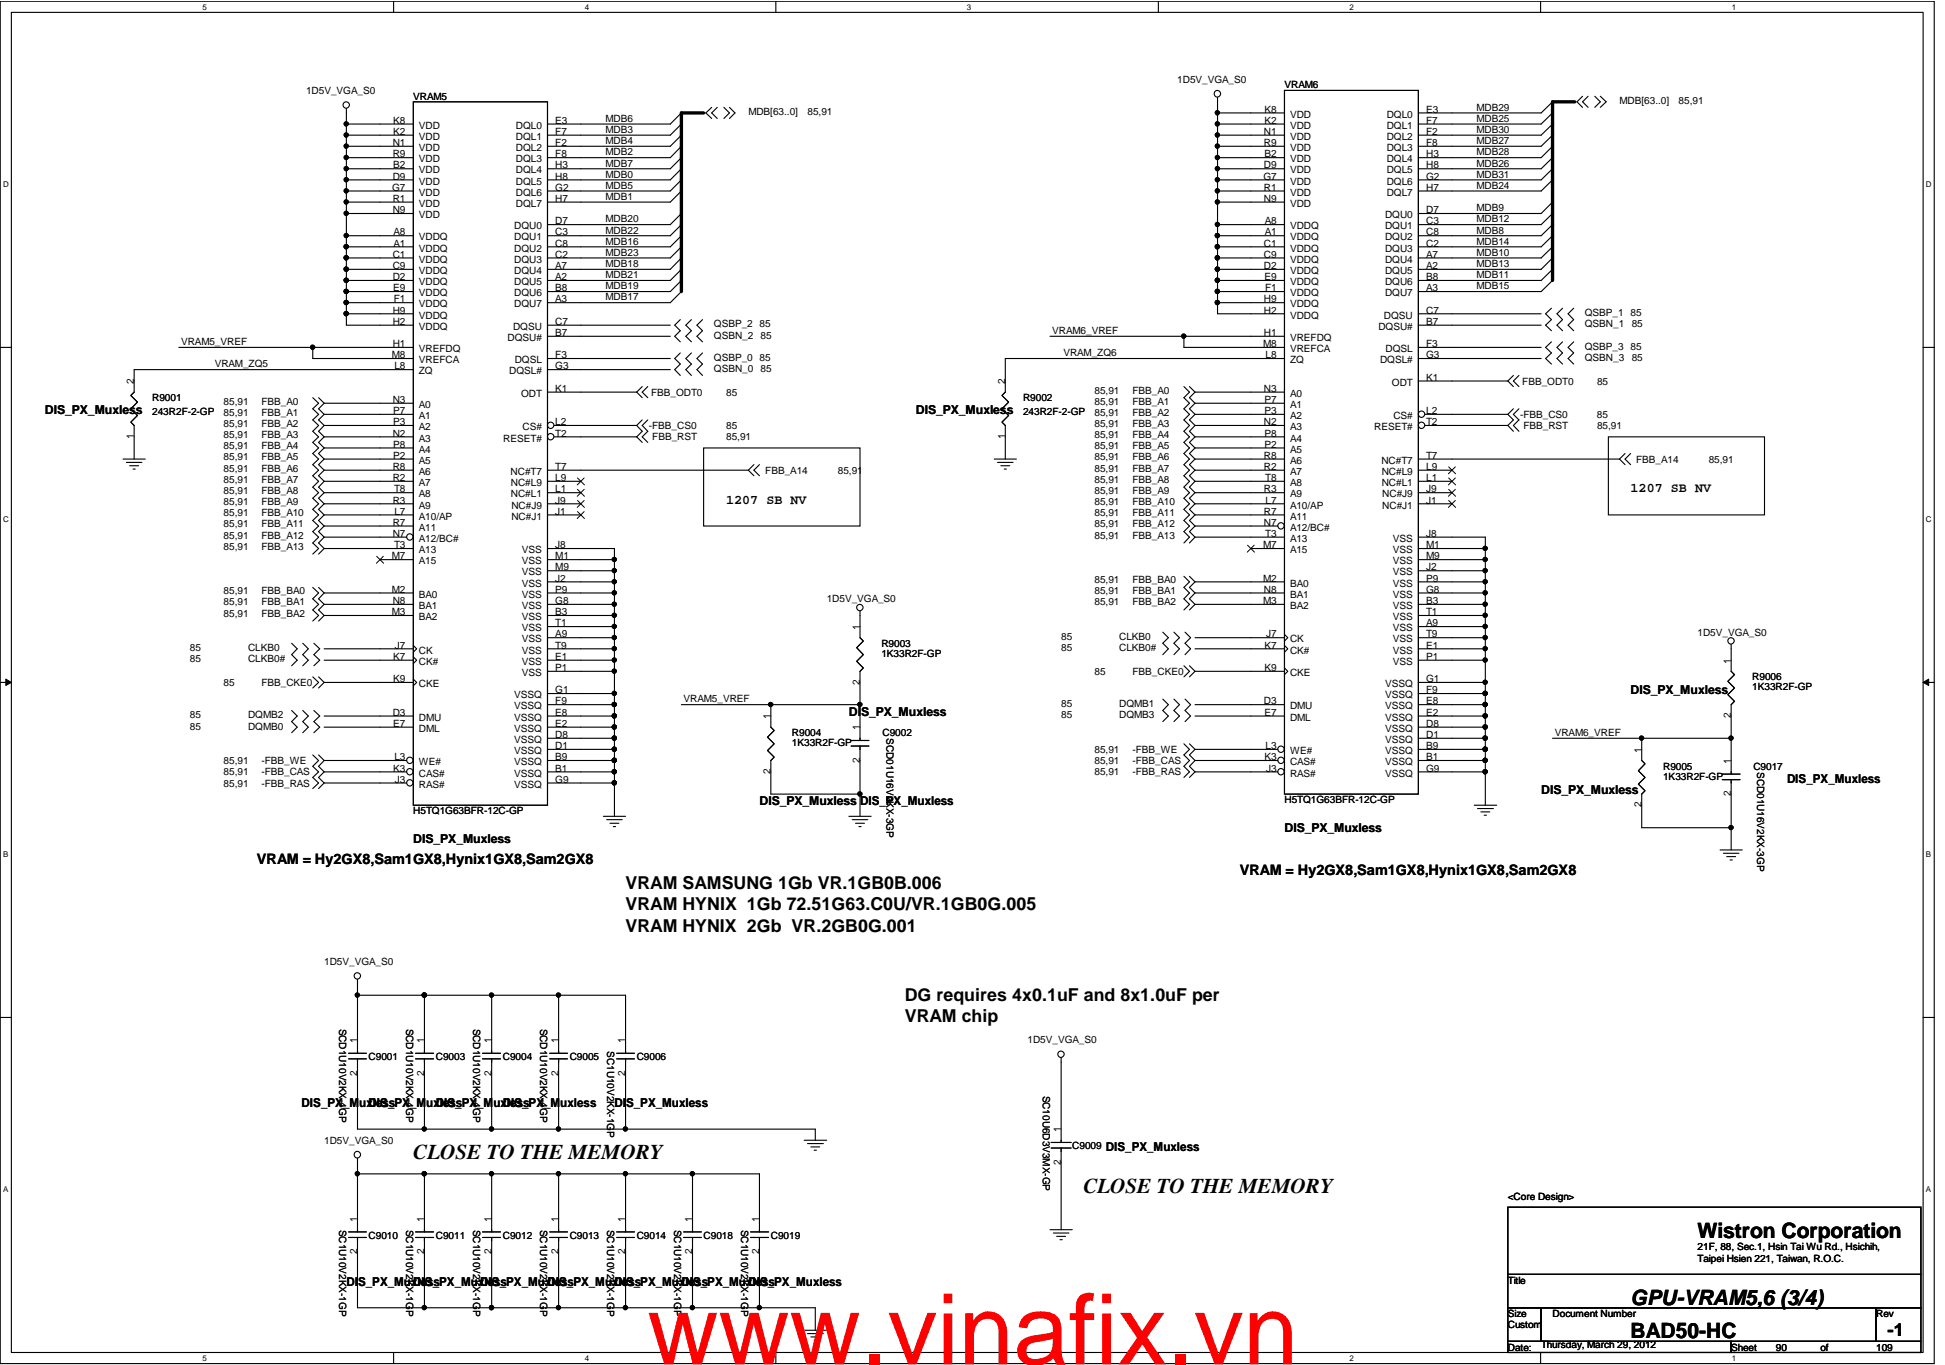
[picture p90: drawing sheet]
<svg xmlns="http://www.w3.org/2000/svg" width="279mm" height="196mm" viewBox="0 0 279 196" stroke-linecap="round" stroke-linejoin="round" font-family="sans-serif">
<defs><g id="words">
<text font-size="14.1" fill="#f00" x="92.8" y="195.6">www.vinafix.vn</text>
<g font-size="3">
<text x="59.2" y="166.1">CLOSE TO THE MEMORY</text>
<text x="155.3" y="171">CLOSE TO THE MEMORY</text>
<text x="243.3" y="177.5">Wistron Corporation</text>
<text x="233.7" y="191.8">BAD50-HC</text>
<text x="233.7" y="187.1">GPU-VRAM5,6 (3/4)</text>
</g>
<g font-size="2.5">
<text x="89.7" y="127.4">VRAM SAMSUNG 1Gb VR.1GB0B.006</text>
<text x="89.7" y="130.5">VRAM HYNIX 1Gb 72.51G63.C0U/VR.1GB0G.005</text>
<text x="89.7" y="133.5">VRAM HYNIX 2Gb VR.2GB0G.001</text>
<text x="129.7" y="143.4">DG requires 4x0.1uF and 8x1.0uF per</text>
<text x="129.7" y="146.5">VRAM chip</text>
<text x="270.6" y="191.4">-1</text>
</g>
<g font-size="2.1">
<text x="36.8" y="123.8">VRAM = Hy2GX8,Sam1GX8,Hynix1GX8,Sam2GX8</text>
<text x="177.7" y="125.4">VRAM = Hy2GX8,Sam1GX8,Hynix1GX8,Sam2GX8</text>
</g>
<g font-size="1.9">
<text x="233.7" y="70.6">1207 SB NV</text>
<text x="104.1" y="72.2">1207 SB NV</text>
</g>
<g font-size="1.8">
<text x="6.4" y="59.4">DIS_PX_Muxless</text>
<text x="131.3" y="59.4">DIS_PX_Muxless</text>
<text x="233.7" y="99.4">DIS_PX_Muxless</text>
<text x="121.7" y="102.6">DIS_PX_Muxless</text>
<text x="220.9" y="113.8">DIS_PX_Muxless</text>
<text x="256.2" y="112.2">DIS_PX_Muxless</text>
<text x="108.9" y="115.4">DIS_PX_Muxless</text>
<text x="123.3" y="115.4">DIS_PX_Muxless</text>
<text x="184.1" y="119.2">DIS_PX_Muxless</text>
<text x="59.2" y="120.9">DIS_PX_Muxless</text>
<text x="43.2" y="158.6">DIS_PX_Muxless</text>
<text x="52.8" y="158.6">DIS_PX_Muxless</text>
<text x="62.5" y="158.6">DIS_PX_Muxless</text>
<text x="72.1" y="158.6">DIS_PX_Muxless</text>
<text x="88.1" y="158.6">DIS_PX_Muxless</text>
<text x="158.5" y="165">DIS_PX_Muxless</text>
<text x="49.7" y="184.3">DIS_PX_Muxless</text>
<text x="59.2" y="184.3">DIS_PX_Muxless</text>
<text x="68.8" y="184.3">DIS_PX_Muxless</text>
<text x="78.5" y="184.3">DIS_PX_Muxless</text>
<text x="88.1" y="184.3">DIS_PX_Muxless</text>
<text x="97.7" y="184.3">DIS_PX_Muxless</text>
<text x="107.3" y="184.3">DIS_PX_Muxless</text>
</g>
<g font-size="1.4">
<text x="168.8" y="11.9">1D5V_VGA_S0</text>
<text x="43.9" y="13.5">1D5V_VGA_S0</text>
<text x="56.4" y="17.7">K8</text>
<text x="59.2" y="14.3">VRAM5</text>
<text x="79.6" y="17.7">E3</text>
<text x="86.8" y="17.5">MDB6</text>
<text x="107.3" y="16.5">MDB[63..0]</text>
<text x="115.7" y="16.5">85,91</text>
<text x="181.3" y="17.7">K2</text>
<text x="181.3" y="16.1">K8</text>
<text x="184.1" y="12.7">VRAM6</text>
<text x="184.9" y="16.9">VDD</text>
<text x="198.8" y="16.9">DQL0</text>
<text x="204.4" y="16.1">E3</text>
<text x="204.4" y="17.7">F7</text>
<text x="211.6" y="15.9">MDB29</text>
<text x="211.6" y="17.5">MDB25</text>
<text x="232.1" y="14.9">MDB[63..0]</text>
<text x="240.6" y="14.9">85,91</text>
<text x="56.3" y="20.9">N1</text>
<text x="56.3" y="22.6">R9</text>
<text x="56.4" y="19.3">K2</text>
<text x="60" y="20.1">VDD</text>
<text x="60" y="18.5">VDD</text>
<text x="60" y="21.6">VDD</text>
<text x="60" y="23.3">VDD</text>
<text x="73.9" y="18.5">DQL0</text>
<text x="73.9" y="21.6">DQL2</text>
<text x="73.9" y="20.1">DQL1</text>
<text x="73.9" y="23.3">DQL3</text>
<text x="79.6" y="20.9">F2</text>
<text x="79.6" y="19.3">F7</text>
<text x="79.6" y="22.6">F8</text>
<text x="86.8" y="22.3">MDB2</text>
<text x="86.8" y="23.9">MDB7</text>
<text x="86.8" y="20.6">MDB4</text>
<text x="86.8" y="19.1">MDB3</text>
<text x="181.2" y="19.3">N1</text>
<text x="181.2" y="20.9">R9</text>
<text x="181.3" y="22.6">B2</text>
<text x="184.9" y="23.3">VDD</text>
<text x="184.9" y="18.5">VDD</text>
<text x="184.9" y="20.1">VDD</text>
<text x="184.9" y="21.6">VDD</text>
<text x="198.8" y="20.1">DQL2</text>
<text x="198.8" y="18.5">DQL1</text>
<text x="198.8" y="21.6">DQL3</text>
<text x="198.8" y="23.3">DQL4</text>
<text x="204.4" y="19.3">F2</text>
<text x="204.4" y="20.9">F8</text>
<text x="204.4" y="22.6">H3</text>
<text x="211.6" y="19.1">MDB30</text>
<text x="211.6" y="20.6">MDB27</text>
<text x="211.6" y="23.9">MDB26</text>
<text x="211.6" y="22.3">MDB28</text>
<text x="56.2" y="27.3">G7</text>
<text x="56.3" y="25.7">D9</text>
<text x="56.3" y="28.9">R1</text>
<text x="56.4" y="24.2">B2</text>
<text x="60" y="24.9">VDD</text>
<text x="60" y="26.5">VDD</text>
<text x="60" y="28.1">VDD</text>
<text x="60" y="29.6">VDD</text>
<text x="73.9" y="28.1">DQL6</text>
<text x="73.9" y="24.9">DQL4</text>
<text x="73.9" y="29.6">DQL7</text>
<text x="73.9" y="26.5">DQL5</text>
<text x="79.6" y="27.3">G2</text>
<text x="79.6" y="24.2">H3</text>
<text x="79.6" y="28.9">H7</text>
<text x="79.6" y="25.7">H8</text>
<text x="86.8" y="27.1">MDB5</text>
<text x="86.8" y="28.7">MDB1</text>
<text x="86.8" y="25.5">MDB0</text>
<text x="181.1" y="25.7">G7</text>
<text x="181.2" y="24.2">D9</text>
<text x="181.2" y="28.9">N9</text>
<text x="181.2" y="27.3">R1</text>
<text x="184.9" y="24.9">VDD</text>
<text x="184.9" y="26.5">VDD</text>
<text x="184.9" y="29.6">VDD</text>
<text x="184.9" y="28.1">VDD</text>
<text x="198.8" y="26.5">DQL6</text>
<text x="198.8" y="28.1">DQL7</text>
<text x="198.8" y="24.9">DQL5</text>
<text x="204.4" y="25.7">G2</text>
<text x="204.4" y="27.3">H7</text>
<text x="204.4" y="24.2">H8</text>
<text x="211.6" y="27.1">MDB24</text>
<text x="211.6" y="25.5">MDB31</text>
<text x="56.3" y="30.6">N9</text>
<text x="56.4" y="35.3">A1</text>
<text x="56.4" y="33.7">A8</text>
<text x="60" y="34.5">VDDQ</text>
<text x="60" y="31.3">VDD</text>
<text x="73.7" y="34.5">DQU1</text>
<text x="73.7" y="32.9">DQU0</text>
<text x="79.6" y="33.7">C3</text>
<text x="79.6" y="35.3">C8</text>
<text x="79.6" y="32.2">D7</text>
<text x="86.8" y="35.1">MDB16</text>
<text x="86.8" y="33.5">MDB22</text>
<text x="86.8" y="31.9">MDB20</text>
<text x="181.2" y="35.3">C1</text>
<text x="181.3" y="33.7">A1</text>
<text x="181.3" y="32.2">A8</text>
<text x="184.9" y="34.5">VDDQ</text>
<text x="184.9" y="32.9">VDDQ</text>
<text x="198.5" y="32.9">DQU1</text>
<text x="198.5" y="34.5">DQU2</text>
<text x="198.5" y="31.3">DQU0</text>
<text x="204.4" y="35.3">C2</text>
<text x="204.4" y="32.2">C3</text>
<text x="204.4" y="33.7">C8</text>
<text x="204.4" y="30.6">D7</text>
<text x="211.6" y="33.5">MDB8</text>
<text x="211.6" y="31.9">MDB12</text>
<text x="211.6" y="30.3">MDB9</text>
<text x="211.6" y="35.1">MDB14</text>
<text x="56.3" y="36.9">C1</text>
<text x="56.3" y="38.6">C9</text>
<text x="56.3" y="40.2">D2</text>
<text x="56.4" y="41.8">E9</text>
<text x="60" y="36.1">VDDQ</text>
<text x="60" y="37.7">VDDQ</text>
<text x="60" y="39.3">VDDQ</text>
<text x="60" y="40.9">VDDQ</text>
<text x="73.7" y="40.9">DQU5</text>
<text x="73.7" y="39.3">DQU4</text>
<text x="73.7" y="37.7">DQU3</text>
<text x="73.7" y="36.1">DQU2</text>
<text x="79.6" y="40.2">A2</text>
<text x="79.6" y="38.6">A7</text>
<text x="79.6" y="41.8">B8</text>
<text x="79.6" y="36.9">C2</text>
<text x="86.8" y="39.9">MDB21</text>
<text x="86.8" y="41.5">MDB19</text>
<text x="86.8" y="36.7">MDB23</text>
<text x="86.8" y="38.3">MDB18</text>
<text x="181.2" y="36.9">C9</text>
<text x="181.2" y="38.6">D2</text>
<text x="181.3" y="40.2">E9</text>
<text x="181.3" y="41.8">F1</text>
<text x="184.9" y="36.1">VDDQ</text>
<text x="184.9" y="37.7">VDDQ</text>
<text x="184.9" y="39.3">VDDQ</text>
<text x="184.9" y="40.9">VDDQ</text>
<text x="198.5" y="39.3">DQU5</text>
<text x="198.5" y="37.7">DQU4</text>
<text x="198.5" y="40.9">DQU6</text>
<text x="198.5" y="36.1">DQU3</text>
<text x="204.4" y="38.6">A2</text>
<text x="204.4" y="41.8">A3</text>
<text x="204.4" y="36.9">A7</text>
<text x="204.4" y="40.2">B8</text>
<text x="211.6" y="38.3">MDB13</text>
<text x="211.6" y="36.7">MDB10</text>
<text x="211.6" y="41.5">MDB15</text>
<text x="211.6" y="39.9">MDB11</text>
<text x="56.3" y="46.6">H2</text>
<text x="56.3" y="44.9">H9</text>
<text x="56.5" y="43.3">F1</text>
<text x="60" y="42.5">VDDQ</text>
<text x="60" y="44.1">VDDQ</text>
<text x="60" y="47.3">VDDQ</text>
<text x="60" y="45.7">VDDQ</text>
<text x="73.5" y="47.3">DQSU</text>
<text x="73.7" y="44.1">DQU7</text>
<text x="73.7" y="42.5">DQU6</text>
<text x="79.6" y="43.3">A3</text>
<text x="79.6" y="46.6">C7</text>
<text x="86.8" y="43.1">MDB17</text>
<text x="102.3" y="46.9">QSBP_2 85</text>
<text x="150.8" y="47.9">VRAM6_VREF</text>
<text x="181.2" y="44.9">H2</text>
<text x="181.2" y="43.3">H9</text>
<text x="184.9" y="42.5">VDDQ</text>
<text x="184.9" y="45.7">VDDQ</text>
<text x="184.9" y="44.1">VDDQ</text>
<text x="197.6" y="47.3">DQSU#</text>
<text x="198.4" y="45.7">DQSU</text>
<text x="198.5" y="42.5">DQU7</text>
<text x="204.4" y="46.6">B7</text>
<text x="204.4" y="44.9">C7</text>
<text x="227.2" y="46.9">QSBN_1</text>
<text x="227.2" y="45.3">QSBP_1 85</text>
<text x="233.9" y="46.9">85</text>
<text x="26" y="49.5">VRAM5_VREF</text>
<text x="30.8" y="52.7">VRAM_ZQ5</text>
<text x="56.2" y="51.3">M8</text>
<text x="56.3" y="49.8">H1</text>
<text x="56.5" y="52.9">L8</text>
<text x="60" y="50.5">VREFDQ</text>
<text x="60" y="53.7">ZQ</text>
<text x="60" y="52.1">VREFCA</text>
<text x="72.7" y="48.9">DQSU#</text>
<text x="73" y="53.7">DQSL#</text>
<text x="73.8" y="52.1">DQSL</text>
<text x="79.6" y="48.2">B7</text>
<text x="79.6" y="51.3">F3</text>
<text x="79.6" y="52.9">G3</text>
<text x="102.3" y="51.7">QSBP_0 85</text>
<text x="102.3" y="53.3">QSBN_0</text>
<text x="102.3" y="48.6">QSBN_2</text>
<text x="109" y="53.3">85</text>
<text x="109" y="48.6">85</text>
<text x="152.4" y="51.1">VRAM_ZQ6</text>
<text x="181.1" y="49.8">M8</text>
<text x="181.2" y="48.2">H1</text>
<text x="181.4" y="51.3">L8</text>
<text x="184.9" y="48.9">VREFDQ</text>
<text x="184.9" y="52.1">ZQ</text>
<text x="184.9" y="50.5">VREFCA</text>
<text x="197.8" y="52.1">DQSL#</text>
<text x="198.6" y="50.5">DQSL</text>
<text x="204.4" y="49.8">F3</text>
<text x="204.4" y="51.3">G3</text>
<text x="227.2" y="51.7">QSBN_3</text>
<text x="227.2" y="50.2">QSBP_3 85</text>
<text x="233.9" y="51.7">85</text>
<text x="19.2" y="55.1" transform="rotate(-90 19.2 55.1)">2</text>
<text x="21.8" y="57.5">R9001</text>
<text x="21.8" y="59.4">243R2F-2-GP</text>
<text x="32.1" y="58">85,91</text>
<text x="32.1" y="59.6">85,91</text>
<text x="37.5" y="58">FBB_A0</text>
<text x="37.5" y="59.6">FBB_A1</text>
<text x="56.3" y="57.8">N3</text>
<text x="56.4" y="59.4">P7</text>
<text x="60" y="58.5">A0</text>
<text x="74.7" y="56.9">ODT</text>
<text x="79.6" y="56.2">K1</text>
<text x="93.3" y="56.7">FBB_ODT0</text>
<text x="104.1" y="56.7">85</text>
<text x="144.1" y="55.1" transform="rotate(-90 144.1 55.1)">2</text>
<text x="146.7" y="57.5">R9002</text>
<text x="146.7" y="59.4">243R2F-2-GP</text>
<text x="156.9" y="56.4">85,91</text>
<text x="156.9" y="58">85,91</text>
<text x="156.9" y="59.6">85,91</text>
<text x="162.3" y="56.4">FBB_A0</text>
<text x="162.3" y="58">FBB_A1</text>
<text x="162.3" y="59.6">FBB_A2</text>
<text x="181.2" y="56.2">N3</text>
<text x="181.3" y="59.4">P3</text>
<text x="181.3" y="57.8">P7</text>
<text x="184.9" y="56.9">A0</text>
<text x="184.9" y="58.5">A1</text>
<text x="199.5" y="55.3">ODT</text>
<text x="204.4" y="59.4">L2</text>
<text x="204.4" y="54.6">K1</text>
<text x="217.9" y="59.9">-FBB_CS0</text>
<text x="218.2" y="55.1">FBB_ODT0</text>
<text x="228.9" y="59.9">85</text>
<text x="228.9" y="55.1">85</text>
<text x="19.2" y="62.9" transform="rotate(-90 19.2 62.9)">1</text>
<text x="32.1" y="61.2">85,91</text>
<text x="32.1" y="62.8">85,91</text>
<text x="32.1" y="64.4">85,91</text>
<text x="37.5" y="61.2">FBB_A2</text>
<text x="37.5" y="62.8">FBB_A3</text>
<text x="37.5" y="64.4">FBB_A4</text>
<text x="56.3" y="62.6">N2</text>
<text x="56.4" y="65.8">P2</text>
<text x="56.4" y="60.9">P3</text>
<text x="56.4" y="64.2">P8</text>
<text x="60" y="63.3">A3</text>
<text x="60" y="61.7">A2</text>
<text x="60" y="60.1">A1</text>
<text x="60" y="64.9">A4</text>
<text x="72.1" y="63.3">RESET#</text>
<text x="74.9" y="61.7">CS#</text>
<text x="79.6" y="62.6">T2</text>
<text x="79.6" y="60.9">L2</text>
<text x="93" y="61.5">-FBB_CS0</text>
<text x="93.5" y="63.1">FBB_RST</text>
<text x="104.1" y="61.5">85</text>
<text x="104.1" y="63.1">85,91</text>
<text x="144.1" y="62.9" transform="rotate(-90 144.1 62.9)">1</text>
<text x="156.9" y="61.2">85,91</text>
<text x="156.9" y="62.8">85,91</text>
<text x="156.9" y="64.4">85,91</text>
<text x="162.3" y="61.2">FBB_A3</text>
<text x="162.3" y="62.8">FBB_A4</text>
<text x="162.3" y="64.4">FBB_A5</text>
<text x="181.2" y="60.9">N2</text>
<text x="181.2" y="65.8">R8</text>
<text x="181.3" y="64.2">P2</text>
<text x="181.3" y="62.6">P8</text>
<text x="184.9" y="61.7">A3</text>
<text x="184.9" y="64.9">A5</text>
<text x="184.9" y="60.1">A2</text>
<text x="184.9" y="63.3">A4</text>
<text x="197" y="61.7">RESET#</text>
<text x="199.7" y="60.1">CS#</text>
<text x="204.4" y="60.9">T2</text>
<text x="204.4" y="65.8">T7</text>
<text x="218.4" y="61.5">FBB_RST</text>
<text x="228.9" y="61.5">85,91</text>
<text x="32.1" y="66">85,91</text>
<text x="32.1" y="67.6">85,91</text>
<text x="32.1" y="69.2">85,91</text>
<text x="32.1" y="70.8">85,91</text>
<text x="37.5" y="66">FBB_A5</text>
<text x="37.5" y="67.6">FBB_A6</text>
<text x="37.5" y="69.2">FBB_A7</text>
<text x="37.5" y="70.8">FBB_A8</text>
<text x="56.3" y="68.9">R2</text>
<text x="56.3" y="67.4">R8</text>
<text x="56.5" y="70.6">T8</text>
<text x="60" y="66.5">A5</text>
<text x="60" y="69.7">A7</text>
<text x="60" y="68.1">A6</text>
<text x="60" y="71.3">A8</text>
<text x="73.2" y="68.1">NC#T7</text>
<text x="73.2" y="71.3">NC#L1</text>
<text x="73.2" y="69.7">NC#L9</text>
<text x="79.6" y="70.6">L1</text>
<text x="79.6" y="68.9">L9</text>
<text x="79.6" y="67.4">T7</text>
<text x="109.7" y="67.9">FBB_A14</text>
<text x="120.1" y="67.9">85,91</text>
<text x="156.9" y="66">85,91</text>
<text x="156.9" y="67.6">85,91</text>
<text x="156.9" y="69.2">85,91</text>
<text x="156.9" y="70.8">85,91</text>
<text x="162.3" y="66">FBB_A6</text>
<text x="162.3" y="67.6">FBB_A7</text>
<text x="162.3" y="69.2">FBB_A8</text>
<text x="162.3" y="70.8">FBB_A9</text>
<text x="181.2" y="67.4">R2</text>
<text x="181.2" y="70.6">R3</text>
<text x="181.4" y="68.9">T8</text>
<text x="184.9" y="68.1">A7</text>
<text x="184.9" y="71.3">A9</text>
<text x="184.9" y="66.5">A6</text>
<text x="184.9" y="69.7">A8</text>
<text x="198" y="66.5">NC#T7</text>
<text x="198.1" y="69.7">NC#L1</text>
<text x="198.1" y="68.1">NC#L9</text>
<text x="198.1" y="71.3">NC#J9</text>
<text x="204.4" y="68.9">L1</text>
<text x="204.4" y="67.4">L9</text>
<text x="204.4" y="70.6">J9</text>
<text x="234.5" y="66.3">FBB_A14</text>
<text x="244.9" y="66.3">85,91</text>
<text x="32.1" y="72.4">85,91</text>
<text x="32.1" y="74">85,91</text>
<text x="32.1" y="75.6">85,91</text>
<text x="32.1" y="77.2">85,91</text>
<text x="37.5" y="72.4">FBB_A9</text>
<text x="37.5" y="74">FBB_A10</text>
<text x="37.5" y="75.6">FBB_A11</text>
<text x="37.5" y="77.2">FBB_A12</text>
<text x="56.3" y="77">N7</text>
<text x="56.3" y="72.2">R3</text>
<text x="56.3" y="75.4">R7</text>
<text x="56.5" y="73.8">L7</text>
<text x="60" y="74.5">A10/AP</text>
<text x="60" y="77.7">A12/BC#</text>
<text x="60" y="72.9">A9</text>
<text x="60" y="76.1">A11</text>
<text x="73.3" y="74.5">NC#J1</text>
<text x="73.3" y="72.9">NC#J9</text>
<text x="79.6" y="73.8">J1</text>
<text x="79.6" y="72.2">J9</text>
<text x="156.9" y="77.2">85,91</text>
<text x="156.9" y="72.4">85,91</text>
<text x="156.9" y="74">85,91</text>
<text x="156.9" y="75.6">85,91</text>
<text x="162.3" y="77.2">FBB_A13</text>
<text x="162.3" y="72.4">FBB_A10</text>
<text x="162.3" y="74">FBB_A11</text>
<text x="162.3" y="75.6">FBB_A12</text>
<text x="181.2" y="75.4">N7</text>
<text x="181.2" y="73.8">R7</text>
<text x="181.4" y="77">T3</text>
<text x="181.4" y="72.2">L7</text>
<text x="184.9" y="72.9">A10/AP</text>
<text x="184.9" y="76.1">A12/BC#</text>
<text x="184.9" y="74.5">A11</text>
<text x="184.9" y="77.7">A13</text>
<text x="198.1" y="72.9">NC#J1</text>
<text x="199.7" y="77.7">VSS</text>
<text x="204.4" y="72.2">J1</text>
<text x="204.4" y="77">J8</text>
<text x="32.1" y="78.8">85,91</text>
<text x="37.5" y="78.8">FBB_A13</text>
<text x="56.2" y="80.2">M7</text>
<text x="56.5" y="78.6">T3</text>
<text x="60" y="80.9">A15</text>
<text x="60" y="79.3">A13</text>
<text x="74.8" y="79.3">VSS</text>
<text x="74.8" y="80.9">VSS</text>
<text x="74.8" y="82.5">VSS</text>
<text x="79.6" y="83.4">J2</text>
<text x="79.6" y="78.6">J8</text>
<text x="79.6" y="80.2">M1</text>
<text x="79.6" y="81.8">M9</text>
<text x="156.9" y="83.6">85,91</text>
<text x="162.3" y="83.6">FBB_BA0</text>
<text x="181.1" y="83.4">M2</text>
<text x="181.1" y="78.6">M7</text>
<text x="184.9" y="79.3">A15</text>
<text x="199.7" y="82.5">VSS</text>
<text x="199.7" y="79.3">VSS</text>
<text x="199.7" y="80.9">VSS</text>
<text x="204.4" y="81.8">J2</text>
<text x="204.4" y="78.6">M1</text>
<text x="204.4" y="80.2">M9</text>
<text x="204.4" y="83.4">P9</text>
<text x="32.1" y="85.2">85,91</text>
<text x="32.1" y="86.8">85,91</text>
<text x="32.1" y="88.4">85,91</text>
<text x="37.5" y="85.2">FBB_BA0</text>
<text x="37.5" y="86.8">FBB_BA1</text>
<text x="37.5" y="88.4">FBB_BA2</text>
<text x="56.2" y="85">M2</text>
<text x="56.2" y="88.2">M3</text>
<text x="56.3" y="86.6">N8</text>
<text x="60" y="85.7">BA0</text>
<text x="60" y="88.9">BA2</text>
<text x="60" y="87.3">BA1</text>
<text x="74.8" y="88.9">VSS</text>
<text x="74.8" y="87.3">VSS</text>
<text x="74.8" y="84.1">VSS</text>
<text x="74.8" y="85.7">VSS</text>
<text x="79.6" y="88.2">B3</text>
<text x="79.6" y="86.6">G8</text>
<text x="79.6" y="85">P9</text>
<text x="79.6" y="89.8">T1</text>
<text x="118.5" y="86.3">1D5V_VGA_S0</text>
<text x="156.9" y="85.2">85,91</text>
<text x="156.9" y="86.8">85,91</text>
<text x="162.3" y="85.2">FBB_BA1</text>
<text x="162.3" y="86.8">FBB_BA2</text>
<text x="181.1" y="86.6">M3</text>
<text x="181.2" y="85">N8</text>
<text x="184.9" y="84.1">BA0</text>
<text x="184.9" y="87.3">BA2</text>
<text x="184.9" y="85.7">BA1</text>
<text x="199.7" y="87.3">VSS</text>
<text x="199.7" y="85.7">VSS</text>
<text x="199.7" y="84.1">VSS</text>
<text x="199.7" y="88.9">VSS</text>
<text x="204.4" y="89.8">A9</text>
<text x="204.4" y="86.6">B3</text>
<text x="204.4" y="85">G8</text>
<text x="204.4" y="88.2">T1</text>
<text x="27.2" y="95">85</text>
<text x="27.2" y="93.4">85</text>
<text x="35.6" y="95">CLKB0#</text>
<text x="35.6" y="93.4">CLKB0</text>
<text x="56.4" y="94.6">K7</text>
<text x="56.6" y="93">J7</text>
<text x="60" y="93.7">CK</text>
<text x="60" y="95.3">CK#</text>
<text x="74.8" y="92.1">VSS</text>
<text x="74.8" y="95.3">VSS</text>
<text x="74.8" y="90.5">VSS</text>
<text x="74.8" y="93.7">VSS</text>
<text x="79.6" y="91.4">A9</text>
<text x="79.6" y="94.6">E1</text>
<text x="79.6" y="93">T9</text>
<text x="123.2" y="90.3" transform="rotate(-90 123.2 90.3)">1</text>
<text x="126.3" y="92.7">R9003</text>
<text x="126.3" y="94.2">1K33R2F-GP</text>
<text x="152.1" y="93.4">85</text>
<text x="152.1" y="91.8">85</text>
<text x="160.4" y="93.4">CLKB0#</text>
<text x="160.4" y="91.8">CLKB0</text>
<text x="181.3" y="93">K7</text>
<text x="181.5" y="91.4">J7</text>
<text x="184.9" y="92.1">CK</text>
<text x="184.9" y="93.7">CK#</text>
<text x="199.7" y="90.5">VSS</text>
<text x="199.7" y="93.7">VSS</text>
<text x="199.7" y="95.3">VSS</text>
<text x="199.7" y="92.1">VSS</text>
<text x="204.4" y="93">E1</text>
<text x="204.4" y="94.6">P1</text>
<text x="204.4" y="91.4">T9</text>
<text x="243.3" y="91.1">1D5V_VGA_S0</text>
<text x="248.1" y="95.1" transform="rotate(-90 248.1 95.1)">1</text>
<text x="32.1" y="98.3">85</text>
<text x="37.5" y="98.3">FBB_CKE0</text>
<text x="56.4" y="97.8">K9</text>
<text x="60" y="98.5">CKE</text>
<text x="73.7" y="101.7">VSSQ</text>
<text x="73.7" y="100.1">VSSQ</text>
<text x="74.8" y="96.9">VSS</text>
<text x="79.6" y="101">F9</text>
<text x="79.6" y="99.4">G1</text>
<text x="79.6" y="96.2">P1</text>
<text x="98" y="100.7">VRAM5_VREF</text>
<text x="123.2" y="98.1" transform="rotate(-90 123.2 98.1)">2</text>
<text x="152.1" y="101.4">85</text>
<text x="156.9" y="96.7">85</text>
<text x="160.4" y="101.4">DQMB1</text>
<text x="162.3" y="96.7">FBB_CKE0</text>
<text x="181.2" y="101">D3</text>
<text x="181.3" y="96.2">K9</text>
<text x="184.9" y="101.7">DMU</text>
<text x="184.9" y="96.9">CKE</text>
<text x="198.5" y="101.7">VSSQ</text>
<text x="198.5" y="100.1">VSSQ</text>
<text x="198.5" y="98.5">VSSQ</text>
<text x="204.4" y="101">E8</text>
<text x="204.4" y="99.4">F9</text>
<text x="204.4" y="97.8">G1</text>
<text x="251.2" y="97.5">R9006</text>
<text x="251.2" y="99">1K33R2F-GP</text>
<text x="27.2" y="103">85</text>
<text x="27.2" y="104.6">85</text>
<text x="35.6" y="103">DQMB2</text>
<text x="35.6" y="104.6">DQMB0</text>
<text x="56.3" y="102.6">D3</text>
<text x="56.4" y="104.2">E7</text>
<text x="60" y="103.3">DMU</text>
<text x="60" y="104.9">DML</text>
<text x="73.7" y="106.5">VSSQ</text>
<text x="73.7" y="104.9">VSSQ</text>
<text x="73.7" y="103.3">VSSQ</text>
<text x="79.6" y="107.4">D1</text>
<text x="79.6" y="105.8">D8</text>
<text x="79.6" y="104.2">E2</text>
<text x="79.6" y="102.6">E8</text>
<text x="110.5" y="103.1" transform="rotate(-90 110.5 103.1)">1</text>
<text x="113.5" y="105.5">R9004</text>
<text x="113.5" y="107">1K33R2F-GP</text>
<text x="123.2" y="104.7" transform="rotate(-90 123.2 104.7)">1</text>
<text x="126.5" y="105.5">C9002</text>
<text x="127.1" y="105.8" transform="rotate(90 127.1 105.8)">SCD01U16V2KX-3GP</text>
<text x="152.1" y="103">85</text>
<text x="156.9" y="107.9">85,91</text>
<text x="160.4" y="103">DQMB3</text>
<text x="162.3" y="107.9">-FBB_WE</text>
<text x="181.3" y="102.6">E7</text>
<text x="181.4" y="107.4">L3</text>
<text x="184.9" y="103.3">DML</text>
<text x="198.5" y="106.5">VSSQ</text>
<text x="198.5" y="104.9">VSSQ</text>
<text x="198.5" y="103.3">VSSQ</text>
<text x="204.4" y="107.4">B9</text>
<text x="204.4" y="105.8">D1</text>
<text x="204.4" y="104.2">D8</text>
<text x="204.4" y="102.6">E2</text>
<text x="222.9" y="105.5">VRAM6_VREF</text>
<text x="235.3" y="107.9" transform="rotate(-90 235.3 107.9)">1</text>
<text x="248.1" y="102.9" transform="rotate(-90 248.1 102.9)">2</text>
<text x="32.1" y="112.8">85,91</text>
<text x="32.1" y="111.2">85,91</text>
<text x="32.1" y="109.5">85,91</text>
<text x="37.5" y="112.8">-FBB_RAS</text>
<text x="37.5" y="111.2">-FBB_CAS</text>
<text x="37.5" y="109.5">-FBB_WE</text>
<text x="56.4" y="110.6">K3</text>
<text x="56.5" y="109">L3</text>
<text x="56.6" y="112.2">J3</text>
<text x="60" y="112.9">RAS#</text>
<text x="60" y="111.3">CAS#</text>
<text x="60" y="109.7">WE#</text>
<text x="73.7" y="111.3">VSSQ</text>
<text x="73.7" y="109.7">VSSQ</text>
<text x="73.7" y="108.1">VSSQ</text>
<text x="73.7" y="112.9">VSSQ</text>
<text x="79.6" y="110.6">B1</text>
<text x="79.6" y="109">B9</text>
<text x="79.6" y="112.2">G9</text>
<text x="110.5" y="110.9" transform="rotate(-90 110.5 110.9)">2</text>
<text x="123.2" y="109.3" transform="rotate(-90 123.2 109.3)">2</text>
<text x="156.9" y="111.2">85,91</text>
<text x="156.9" y="109.5">85,91</text>
<text x="162.3" y="111.2">-FBB_RAS</text>
<text x="162.3" y="109.5">-FBB_CAS</text>
<text x="181.3" y="109">K3</text>
<text x="181.5" y="110.6">J3</text>
<text x="184.9" y="111.3">RAS#</text>
<text x="184.9" y="109.7">CAS#</text>
<text x="184.9" y="108.1">WE#</text>
<text x="198.5" y="109.7">VSSQ</text>
<text x="198.5" y="108.1">VSSQ</text>
<text x="198.5" y="111.3">VSSQ</text>
<text x="204.4" y="109">B1</text>
<text x="204.4" y="110.6">G9</text>
<text x="238.4" y="110.3">R9005</text>
<text x="238.4" y="111.8">1K33R2F-GP</text>
<text x="248.1" y="109.5" transform="rotate(-90 248.1 109.5)">1</text>
<text x="251.3" y="110.3">C9017</text>
<text x="251.9" y="110.6" transform="rotate(90 251.9 110.6)">SCD01U16V2KX-3GP</text>
<text x="59.2" y="116.7">H5TQ1G63BFR-12C-GP</text>
<text x="184.1" y="115.1">H5TQ1G63BFR-12C-GP</text>
<text x="235.3" y="115.7" transform="rotate(-90 235.3 115.7)">2</text>
<text x="248.1" y="114.1" transform="rotate(-90 248.1 114.1)">2</text>
<text x="46.5" y="138.4">1D5V_VGA_S0</text>
<text x="48.6" y="147.4" transform="rotate(90 48.6 147.4)">SCD1U10V2KX-4GP</text>
<text x="51.2" y="149.5" transform="rotate(-90 51.2 149.5)">1</text>
<text x="58.2" y="147.4" transform="rotate(90 58.2 147.4)">SCD1U10V2KX-4GP</text>
<text x="60.8" y="149.5" transform="rotate(-90 60.8 149.5)">1</text>
<text x="67.8" y="147.4" transform="rotate(90 67.8 147.4)">SCD1U10V2KX-4GP</text>
<text x="70.4" y="149.5" transform="rotate(-90 70.4 149.5)">1</text>
<text x="77.4" y="147.4" transform="rotate(90 77.4 147.4)">SCD1U10V2KX-4GP</text>
<text x="80" y="149.5" transform="rotate(-90 80 149.5)">1</text>
<text x="89.6" y="149.5" transform="rotate(-90 89.6 149.5)">1</text>
<text x="147.3" y="149.5">1D5V_VGA_S0</text>
<text x="51.2" y="154.2" transform="rotate(-90 51.2 154.2)">2</text>
<text x="52.8" y="152">C9001</text>
<text x="60.8" y="154.2" transform="rotate(-90 60.8 154.2)">2</text>
<text x="62.5" y="152">C9003</text>
<text x="70.4" y="154.2" transform="rotate(-90 70.4 154.2)">2</text>
<text x="72.1" y="152">C9004</text>
<text x="80" y="154.2" transform="rotate(-90 80 154.2)">2</text>
<text x="81.7" y="152">C9005</text>
<text x="87" y="150.7" transform="rotate(90 87 150.7)">SC1U10V2KX-1GP</text>
<text x="89.6" y="154.2" transform="rotate(-90 89.6 154.2)">2</text>
<text x="91.3" y="152">C9006</text>
<text x="149.5" y="157" transform="rotate(90 149.5 157)">SC10U6D3V3MX-GP</text>
<text x="46.5" y="164">1D5V_VGA_S0</text>
<text x="152.1" y="166.9" transform="rotate(-90 152.1 166.9)">2</text>
<text x="152.1" y="162.3" transform="rotate(-90 152.1 162.3)">1</text>
<text x="153.7" y="164.8">C9009</text>
<text x="216.1" y="172">&lt;Core Design&gt;</text>
<text x="48.6" y="176.3" transform="rotate(90 48.6 176.3)">SC1U10V2KX-1GP</text>
<text x="51.2" y="179.8" transform="rotate(-90 51.2 179.8)">2</text>
<text x="51.2" y="175.1" transform="rotate(-90 51.2 175.1)">1</text>
<text x="52.8" y="177.6">C9010</text>
<text x="58.2" y="176.3" transform="rotate(90 58.2 176.3)">SC1U10V2KX-1GP</text>
<text x="60.8" y="179.8" transform="rotate(-90 60.8 179.8)">2</text>
<text x="60.8" y="175.1" transform="rotate(-90 60.8 175.1)">1</text>
<text x="62.5" y="177.6">C9011</text>
<text x="67.8" y="176.3" transform="rotate(90 67.8 176.3)">SC1U10V2KX-1GP</text>
<text x="70.4" y="179.8" transform="rotate(-90 70.4 179.8)">2</text>
<text x="70.4" y="175.1" transform="rotate(-90 70.4 175.1)">1</text>
<text x="72.1" y="177.6">C9012</text>
<text x="77.4" y="176.3" transform="rotate(90 77.4 176.3)">SC1U10V2KX-1GP</text>
<text x="80" y="179.8" transform="rotate(-90 80 179.8)">2</text>
<text x="80" y="175.1" transform="rotate(-90 80 175.1)">1</text>
<text x="81.7" y="177.6">C9013</text>
<text x="87" y="176.3" transform="rotate(90 87 176.3)">SC1U10V2KX-1GP</text>
<text x="89.6" y="179.8" transform="rotate(-90 89.6 179.8)">2</text>
<text x="89.6" y="175.1" transform="rotate(-90 89.6 175.1)">1</text>
<text x="91.3" y="177.6">C9014</text>
<text x="96.6" y="176.3" transform="rotate(90 96.6 176.3)">SC1U10V2KX-1GP</text>
<text x="99.2" y="179.8" transform="rotate(-90 99.2 179.8)">2</text>
<text x="99.2" y="175.1" transform="rotate(-90 99.2 175.1)">1</text>
<text x="100.9" y="177.6">C9018</text>
<text x="106.2" y="176.3" transform="rotate(90 106.2 176.3)">SC1U10V2KX-1GP</text>
<text x="108.8" y="179.8" transform="rotate(-90 108.8 179.8)">2</text>
<text x="108.8" y="175.1" transform="rotate(-90 108.8 175.1)">1</text>
<text x="110.5" y="177.6">C9019</text>
<text x="243.3" y="179.2">21F, 88, Sec.1, Hsin Tai Wu Rd., Hsichih,</text>
<text x="216.1" y="184">Title</text>
<text x="243.3" y="180.8">Taipei Hsien 221, Taiwan, R.O.C.</text>
<text x="216.1" y="188.8">Size</text>
<text x="216.1" y="190.4">Custom</text>
<text x="222.5" y="188.8">Document Number</text>
<text x="268.9" y="188.8">Rev</text>
<text x="216.1" y="193.6">Date:</text>
<text x="220.9" y="193.3">Thursday, March 29, 2012</text>
<text x="248.2" y="193.6">Sheet</text>
<text x="254.6" y="193.6">90</text>
<text x="260.9" y="193.6">of</text>
<text x="268.9" y="193.6">109</text>
</g>
<g font-size="1.1">
<text x="29" y="1.4">5</text>
<text x="83.8" y="1.4">4</text>
<text x="138.6" y="1.4">3</text>
<text x="193.4" y="1.4">2</text>
<text x="248.2" y="1.4">1</text>
<text x=".4" y="26.8">D</text>
<text x="276.1" y="26.8">D</text>
<text x=".4" y="74.8">C</text>
<text x="276.1" y="74.8">C</text>
<text x=".4" y="122.9">B</text>
<text x="276.1" y="122.9">B</text>
<text x=".4" y="170.9">A</text>
<text x="276.1" y="170.9">A</text>
<text x="29" y="195.1">5</text>
<text x="83.8" y="195.1">4</text>
<text x="193.4" y="195.1">2</text>
<text x="248.2" y="195.1">1</text>
</g>
</g></defs>
<path d="M0 .2h277.3v195.3h-277.3zM1.6 1.8h274.1v192.1h-274.1z" fill="none" stroke="#000" stroke-width=".16"/>
<g fill="#fff">
<path d="M29 .3h.6v1.3h-.6z"/>
<path d="M29 194h.6v1.3h-.6z"/>
</g>
<path d="M56.4 .2v1.6M56.4 193.9v1.6" fill="none" stroke="#000" stroke-width=".16"/>
<g fill="#fff">
<path d="M83.8 .3h.6v1.3h-.6z"/>
<path d="M83.8 194h.6v1.3h-.6z"/>
</g>
<path d="M111.2 .2v1.6M111.2 193.9v1.6" fill="none" stroke="#000" stroke-width=".16"/>
<g fill="#fff">
<path d="M138.6 .3h.6v1.3h-.6z"/>
<path d="M138.6 194h.6v1.3h-.6z"/>
</g>
<path d="M166 .2v1.6M166 193.9v1.6" fill="none" stroke="#000" stroke-width=".16"/>
<g fill="#fff">
<path d="M193.4 .3h.6v1.3h-.6z"/>
<path d="M193.4 194h.6v1.3h-.6z"/>
</g>
<path d="M220.8 .2v1.6M220.8 193.9v1.6" fill="none" stroke="#000" stroke-width=".16"/>
<g fill="#fff">
<path d="M248.2 .3h.6v1.3h-.6z"/>
<path d="M248.2 194h.6v1.3h-.6z"/>
<path d="M.4 25.8h.8v1.3h-.8z"/>
<path d="M276.1 25.8h.8v1.3h-.8z"/>
<path d="M.4 73.8h.8v1.3h-.8z"/>
<path d="M276.1 73.8h.8v1.3h-.8z"/>
</g>
<path d="M0 49.8h1.6M275.7 49.8h1.6" fill="none" stroke="#000" stroke-width=".16"/>
<g fill="#fff">
<path d="M.4 121.8h.8v1.3h-.8z"/>
<path d="M276.1 121.8h.7v1.3h-.7z"/>
</g>
<path d="M0 97.8h1.6M275.7 97.8h1.6" fill="none" stroke="#000" stroke-width=".16"/>
<path d="M.8 97.3l.8 .5-.8 .5zM275.7 97.8l.8-.5v1z" fill="#000"/>
<path d="M.8 97.3l.8 .5-.8 .5zM275.7 97.8l.8-.5v1z" fill="none" stroke="#000" stroke-width=".14"/>
<g fill="#fff">
<path d="M.4 169.9h.8v1.2h-.8z"/>
<path d="M276.1 169.9h.7v1.2h-.7z"/>
</g>
<g fill="none" stroke="#000" stroke-width=".16">
<path d="M49.7 15.5v.7M49.7 19.4v1.6M49.7 16.2v1.6M49.7 17.8v1.6M49.7 17.8h4.8M49.7 19.4h4.8M97.7 19.4l-1.6 1.6h-17.6M97.7 16.2l-1.6 1.6h-17.6M97.7 17.8l-1.6 1.6h-17.6M102 15.4l-.8 .8 .8 .8M102.8 15.4l-.8 .8 .8 .8M103.8 15.4l.8 .8-.8 .8"/>
<path d="M104.6 15.4l.8 .8-.8 .8M174.5 17.8v1.6M174.5 14v2.2M174.5 19.4v1.6M174.5 16.2v1.6M174.5 19.4h4.8M174.5 16.2h4.8M174.5 17.8h4.8M222.5 17.8l-1.6 1.6h-12.8M222.5 19.4l-1.6 1.6h-12.8M222.5 14.6l-1.6 1.6h-12.8M222.5 16.2l-1.6 1.6h-12.8"/>
<path d="M226.8 13.8l-.7 .8 .7 .8M227.6 13.8l-.8 .8 .8 .8M228.6 13.8l.8 .8-.8 .8M229.4 13.8l.8 .8-.8 .8M49.7 27.4v1.6M49.7 37v1.6M49.7 25.8v1.6M49.7 29v1.6M49.7 33.8v1.6M49.7 21v1.6M49.7 24.2v1.6M49.7 22.6v1.6"/>
<path d="M49.7 35.4v1.6M49.7 38.6v1.6M49.7 30.6v3.2M49.7 21h4.8M49.7 22.6h4.8M49.7 30.6h4.8M49.7 27.4h9.5M49.7 29h4.8M49.7 24.2h9.5M49.7 25.8h9.5M49.7 38.6h9.5M49.7 35.4h9.5"/>
<path d="M49.7 37h9.5M59.2 33.8h-9.5M97.7 25.8l-1.6 1.6h-17.6M97.7 21l-1.6 1.6h-17.6M97.7 38.6l-1.6 1.6h-17.6M97.7 33.8l-1.6 1.6h-17.6M97.7 22.6l-1.6 1.6h-17.6M97.7 27.4l-1.6 1.6h-17.6M97.7 35.4l-1.6 1.6h-17.6M97.7 37l-1.6 1.6h-17.6M97.7 24.2l-1.6 1.6h-17.6M97.7 32.2l-1.6 1.6h-17.6"/>
<path d="M97.7 30.6l-1.6 1.6h-17.6M174.5 29v3.2M174.5 25.8v1.6M174.5 35.4v1.6M174.5 24.2v1.6M174.5 27.4v1.6M174.5 32.2v1.6M174.5 22.6v1.6M174.5 21v1.6M174.5 33.8v1.6M174.5 38.6v1.6M174.5 37v1.6"/>
<path d="M174.5 21h4.8M174.5 29h4.8M174.5 25.8h4.8M174.5 27.4h4.8M174.5 22.6h4.8M174.5 24.2h4.8M174.5 32.2h4.8M174.5 37h4.8M174.5 38.6h4.8M174.5 33.8h4.8M174.5 35.4h4.8M222.5 32.2l-1.6 1.6h-12.8"/>
<path d="M222.5 25.8l-1.6 1.6h-12.8M222.5 37l-1.6 1.6h-12.8M222.5 35.4l-1.6 1.6h-12.8M222.5 22.6l-1.6 1.6h-12.8M222.5 30.6l-1.6 1.6h-12.8M222.5 29l-1.6 1.6h-12.8M222.5 24.2l-1.6 1.6h-12.8M222.5 21l-1.6 1.6h-12.8M222.5 33.8l-1.6 1.6h-12.8M222.5 38.6l-1.6 1.6h-12.8M25.6 49.8h19.2M44.8 49.8h14.4"/>
<path d="M44.8 57l.9 .8-.9 .8 .9 .8-.9 .8 .9 .8-.9 .8 .9 .8-.9 .8 .9 .8-.9 .8 .9 .8-.9 .8 .9 .8-.9 .8 .9 .8-.9 .8 .9 .8-.9 .8 .9 .8-.9 .8 .9 .8-.9 .8 .9 .8-.9 .8 .9 .8-.9 .8 .9 .8-.9 .8M44.8 49.8v1.6h9.7M45.7 57l.8 .8M46.5 57.8l-.8 .8 .8 .8M46.5 59.4l-.8 .8 .8 .8M46.5 57.8h8M46.5 59.4h8M49.7 43.4v1.6M49.7 45v1.6h9.5M49.7 41.8v1.6M49.7 40.2v1.6M49.7 45h9.5"/>
<path d="M49.7 41.8h9.5M49.7 43.4h9.5M49.7 40.2h9.5M54.5 53h-35.3v1.6M78.5 51.4h17.6M78.5 53h17.6M78.5 46.6h17.6M78.5 48.2h17.6M83.3 56.2h8M91.3 56.2l.8 .8M92.1 55.4l-.8 .8M92.9 55.4l-.8 .8 .8 .8"/>
<path d="M97.5 50.6l-.8 .8 .8 .8-.8 .8 .8 .8M97.5 45.8l-.8 .8 .8 .8-.8 .8 .8 .8M97.7 40.2l-1.6 1.6h-17.6M97.7 41.8l-1.6 1.6h-17.6M99.1 50.6l-.8 .8 .8 .8-.8 .8 .8 .8M99.1 45.8l-.8 .8 .8 .8-.8 .8 .8 .8M100.7 50.6l-.8 .8 .8 .8-.8 .8 .8 .8M100.7 45.8l-.8 .8 .8 .8-.8 .8 .8 .8M150.5 48.2h19.2M169.7 48.2v1.6h9.6M169.7 48.2h9.6M169.7 55.4l.8 .8-.8 .8 .8 .8-.8 .8 .8 .8-.8 .8 .8 .8-.8 .8 .8 .8-.8 .8 .8 .8-.8 .8 .8 .8-.8 .8 .8 .8-.8 .8 .8 .8-.8 .8 .8 .8-.8 .8 .8 .8-.8 .8 .8 .8-.8 .8 .8 .8-.8 .8 .8 .8-.8 .8"/>
<path d="M170.5 55.4l.8 .8M171.3 56.2h8M171.3 57.8h8M171.3 59.4h8M171.3 56.2l-.8 .8 .8 .8M171.3 57.8l-.8 .8 .8 .8M171.3 59.4l-.8 .8 .8 .8M174.5 41.8v1.6M174.5 43.4v1.6h4.8M174.5 40.2v1.6M174.5 43.4h4.8M174.5 40.2h4.8"/>
<path d="M174.5 41.8h4.8M179.3 51.4h-35.2v4.8l-.5 .5 1 .9-1 1 1 1-1 .9 .5 .5v4.8M208.1 49.8h12.8M208.1 51.4h12.8M208.1 45h12.8M208.1 46.6h12.8M208.1 59.4h8M208.1 54.6h8M216.1 54.6l.8 .8M216.1 59.4l.8 .8-.8 .8M216.9 53.8l-.8 .8M216.9 58.6l-.8 .8"/>
<path d="M217.7 53.8l-.8 .8 .8 .8M217.7 58.6l-.8 .8 .8 .8-.8 .8 .8 .8M222.4 49l-.8 .8 .8 .8-.8 .8 .8 .8M222.4 44.2l-.8 .8 .8 .8-.8 .8 .8 .8M222.5 40.2l-1.6 1.6h-12.8M224 49l-.8 .8 .8 .8-.8 .8 .8 .8M224 44.2l-.8 .8 .8 .8-.8 .8 .8 .8M225.6 49l-.8 .8 .8 .8-.8 .8 .8 .8M225.6 44.2l-.8 .8 .8 .8-.8 .8 .8 .8M17.6 65.8h3.2M18.1 66.3h2.2M18.6 66.8h1.3"/>
<path d="M19.1 67.2h.3M19.2 62.6v3.2M46.5 78.6l-.8 .8M46.5 77l-.8 .8 .8 .8M46.5 61l-.8 .8 .8 .8M46.5 62.6l-.8 .8 .8 .8M46.5 64.2l-.8 .8 .8 .8M46.5 65.8l-.8 .8 .8 .8M46.5 67.4l-.8 .8 .8 .8M46.5 69l-.8 .8 .8 .8M46.5 70.6l-.8 .8 .8 .8M46.5 72.2l-.8 .8 .8 .8"/>
<path d="M46.5 73.8l-.8 .8 .8 .8M46.5 75.4l-.8 .8 .8 .8M46.5 64.2h8M46.5 65.8h8M46.5 67.4h8M46.5 69h8M46.5 70.6h8M46.5 72.2h8M46.5 73.8h8M46.5 75.4h8M46.5 77h8M46.5 78.6h8"/>
<path d="M46.5 61h8M46.5 62.6h8M78.5 73.8h4.8M83.3 61h8M83.3 62.6h8M83.3 67.4h24M83.3 78.6h4.8v1.6M91.3 61l.8 .8-.8 .8M91.3 62.6l.8 .8M92.1 60.2l-.8 .8M92.9 60.2l-.8 .8 .8 .8-.8 .8 .8 .8M100.9 64.2h22.4v11.2h-22.4z"/>
<path d="M107.3 67.4l.8 .8M108.1 66.6l-.8 .8M108.9 66.6l-.8 .8 .8 .8M142.5 65.8h3.2M143 66.3h2.2M143.5 66.8h1.2M143.9 67.2h.4M171.3 62.6h8M171.3 64.2h8M171.3 65.8h8M171.3 67.4h8M171.3 69h8"/>
<path d="M171.3 70.6h8M171.3 72.2h8M171.3 73.8h8M171.3 75.4h8M171.3 77h8M171.3 61h8M171.3 77l-.8 .8M171.3 75.4l-.8 .8 .8 .8M171.3 61l-.8 .8 .8 .8M171.3 62.6l-.8 .8 .8 .8M171.3 64.2l-.8 .8 .8 .8M171.3 65.8l-.8 .8 .8 .8"/>
<path d="M171.3 67.4l-.8 .8 .8 .8M171.3 69l-.8 .8 .8 .8M171.3 70.6l-.8 .8 .8 .8M171.3 72.2l-.8 .8 .8 .8M171.3 73.8l-.8 .8 .8 .8M208.1 65.8h24M208.1 77h4.8v1.6M208.1 78.6h4.8M208.1 61h8M212.9 78.6v1.6M216.1 61l.8 .8M230.6 62.6h22.3v11.2h-22.3z"/>
<path d="M232.1 65.8l.8 .8M232.9 65l-.8 .8M233.7 65l-.8 .8 .8 .8M41.8 92.2l.8 .8-.8 .8 .8 .8-.8 .8M43.4 92.2l.8 .8-.8 .8 .8 .8-.8 .8M44.8 84.2l.9 .8-.9 .8 .9 .8-.9 .8 .9 .8-.9 .8M44.8 97l.9 .8-.9 .8M45 92.2l.8 .8-.8 .8 .8 .8-.8 .8M45.7 84.2l.8 .8M45.7 97l.8 .8M46.5 85l-.8 .8 .8 .8M46.5 86.6l-.8 .8 .8 .8"/>
<path d="M46.5 88.2l-.8 .8M46.5 97.8l-.8 .8M46.5 85h8M46.5 86.6h8M46.5 88.2h8M46.5 97.8h8M46.5 93h8M46.5 94.6h8M78.5 99.4h9.6M78.5 94.6h9.6M78.5 88.2h9.6M78.5 86.6h9.6"/>
<path d="M78.5 91.4h9.6M78.5 83.4h9.6M83.3 96.2h4.8M83.3 93h4.8M83.3 89.8h4.8M83.3 85h4.8M83.3 81.8h4.8M83.3 80.2h4.8M88.1 96.2v3.2M88.1 88.2v1.6M88.1 80.2v1.6M88.1 91.4v1.6"/>
<path d="M88.1 94.6v1.6M88.1 93v1.6M88.1 99.4v1.6M88.1 81.8v1.6M88.1 89.8v1.6M88.1 85v1.6M88.1 83.4v1.6M88.1 86.6v1.6M123.3 97.8v6.4M123.3 87.6v2.2M166.7 90.6l.8 .8-.8 .8 .8 .8-.8 .8M168.3 90.6l.8 .8-.8 .8 .8 .8-.8 .8"/>
<path d="M169.7 82.6l.8 .8-.8 .8 .8 .8-.8 .8 .8 .8-.8 .8M169.7 95.4l.8 .8-.8 .8M169.9 90.6l.8 .8-.8 .8 .8 .8-.8 .8M170.5 82.6l.8 .8M170.5 95.4l.8 .8M171.3 83.4h8M171.3 85h8M171.3 86.6h8M171.3 96.2h8M171.3 91.4h8M171.3 93h8M171.3 83.4l-.8 .8 .8 .8"/>
<path d="M171.3 85l-.8 .8 .8 .8M171.3 86.6l-.8 .8M171.3 96.2l-.8 .8M208.1 97.8h4.8M208.1 99.4h4.8M208.1 93h4.8M208.1 94.6h4.8M208.1 91.4h4.8M208.1 86.6h4.8M208.1 88.2h4.8M208.1 83.4h4.8M208.1 85h4.8"/>
<path d="M208.1 89.8h4.8M208.1 80.2h4.8M208.1 81.8h4.8M212.9 86.6v1.6M212.9 89.8v1.6M212.9 93v1.6M212.9 91.4v1.6M212.9 97.8v1.6M212.9 80.2v1.6M212.9 88.2v1.6M212.9 83.4v1.6M212.9 81.8v1.6"/>
<path d="M212.9 85v1.6M212.9 99.4v1.6M212.9 94.6v3.2M248.2 92.4v2.2M41.8 101.8l.8 .8-.8 .8 .8 .8-.8 .8M43.4 101.8l.8 .8-.8 .8 .8 .8-.8 .8M44.8 108.2l.9 .8-.9 .8 .9 .8-.9 .8 .9 .8-.9 .8M45 101.8l.8 .8-.8 .8 .8 .8-.8 .8M45.7 108.2l.8 .8M46.5 110.6l-.8 .8 .8 .8M46.5 112.2l-.8 .8M46.5 109l-.8 .8 .8 .8"/>
<path d="M46.5 109h8M46.5 112.2h8M46.5 110.6h8M59.2 104.2h-12.7M59.2 102.6h-12.7M78.5 101h9.6v1.6M78.5 110.6h9.6M78.5 112.2h9.6M78.5 107.4h9.6M78.5 109h9.6M78.5 104.2h9.6M78.5 105.8h9.6"/>
<path d="M78.5 102.6h9.6M86.5 117h3.2M87 117.5h2.2M87.4 118h1.3M87.9 118.5h.3M88.1 105.8v1.6M88.1 110.6v1.6M88.1 102.6v1.6M88.1 104.2v1.6M88.1 107.4v1.6M88.1 109v1.6M88.1 112.2v4.8"/>
<path d="M97.7 101h12.8v1.6M110.5 101h12.8M110.5 110.6v3.2h12.8M121.7 117h3.2M122.2 117.5h2.2M122.6 118h1.3M123.1 118.5h.3M123.3 109v4.8M123.3 113.8v3.2M166.7 100.2l.8 .8-.8 .8 .8 .8-.8 .8M168.3 100.2l.8 .8-.8 .8 .8 .8-.8 .8M169.7 106.6l.8 .8-.8 .8 .8 .8-.8 .8 .8 .8-.8 .8"/>
<path d="M169.9 100.2l.8 .8-.8 .8 .8 .8-.8 .8M170.5 106.6l.8 .8M171.3 101h8M171.3 102.6h8M171.3 107.4h8M171.3 110.6h8M171.3 109h8M171.3 109l-.8 .8 .8 .8M171.3 110.6l-.8 .8M171.3 107.4l-.8 .8 .8 .8M208.1 109h4.8M208.1 110.6h4.8"/>
<path d="M208.1 105.8h4.8M208.1 107.4h4.8M208.1 102.6h4.8M208.1 104.2h4.8M208.1 101h4.8M211.3 115.4h3.2M211.8 115.9h2.3M212.3 116.4h1.2M212.8 116.9h.3M212.9 110.6v4.8M212.9 109v1.6M212.9 101v1.6"/>
<path d="M212.9 104.2v1.6M212.9 102.6v1.6M212.9 107.4v1.6M212.9 105.8v1.6M222.5 105.8h12.8M235.3 115.4v3.2h12.9M235.3 105.8v1.6M235.3 105.8h12.9M248.2 105.8v3.2M248.2 102.6v3.2M248.2 118.6v3.2M248.2 113.8v4.8"/>
<path d="M246.6 121.8h3.1M247 122.3h2.3M247.5 122.8h1.3M248 123.3h.3M0 145.8h1.6M51.2 153.8v8h9.6M51.2 142.7v6.3M51.2 140.4v2.3M51.2 142.7h9.6M60.8 142.7h9.7M60.8 142.7v6.3M60.8 153.8v8"/>
<path d="M70.5 142.7v6.3M70.5 142.7h9.6M70.5 153.8v8M80.1 142.7v6.3M80.1 153.8v8M80.1 142.7h9.6v8.3M88.4 151.8h2.5M88.4 151h2.5M89.7 151.8v10M152.1 151.6v12.2M275.7 145.8h1.6M51.2 168.3h9.6"/>
<path d="M51.2 168.3v6.4M51.2 166v2.3M51.2 179.4v8.1h9.6M60.8 168.3h9.7M60.8 168.3v6.4M60.8 179.4v8.1M60.8 161.8h9.7M70.5 179.4v8.1M70.5 168.3v6.4M70.5 168.3h9.6M70.5 161.8h9.6M80.1 168.3v6.4"/>
<path d="M80.1 168.3h9.6M80.1 179.4v8.1M80.1 161.8h9.6M89.7 168.3v6.4M89.7 179.4v8.1M89.7 161.8h27.2v1.6M89.7 168.3h9.6M99.3 179.4v8.1h-9.6M99.3 168.3h9.6v6.4M99.3 168.3v6.4M108.9 179.4v8.1h-9.6M115.3 163.4h3.2"/>
<path d="M115.8 163.9h2.2M116.2 164.4h1.3M116.7 164.9h.3M150.5 176.3h3.2M150.7 164.6h2.8M150.7 163.8h2.8M151 176.7h2.2M151.5 177.2h1.2M151.9 177.7h.4M152.1 164.6v11.7M216.1 173h59.2v9.7h-59.2zM60.8 187.5h9.7"/>
<path d="M70.5 187.5h9.6M80.1 187.5h9.6M108.9 187.5h8v3.2M115.3 190.7h3.2M115.8 191.2h2.2M116.2 191.6h1.3M116.7 192.1h.3M216.1 182.7h59.2v4.8h-59.2zM216.1 187.5h4.8v4.8h-4.8zM216.1 192.3h32.1v1.6h-32.1zM220.9 187.5h48v4.8h-48zM248.2 192.3h27.1v1.6h-27.1z"/>
<path d="M268.9 187.5h6.4v4.8h-6.4z"/>
<circle cx="49.6" cy="17.8" r=".3"/>
<circle cx="49.6" cy="19.3" r=".3"/>
<circle cx="49.6" cy="15" r=".46"/>
<circle cx="174.5" cy="13.4" r=".47"/>
<circle cx="174.5" cy="17.8" r=".3"/>
<circle cx="174.5" cy="19.3" r=".3"/>
<circle cx="174.5" cy="16.2" r=".3"/>
<circle cx="49.6" cy="38.6" r=".3"/>
<circle cx="49.6" cy="36.9" r=".3"/>
<circle cx="49.6" cy="33.8" r=".3"/>
<circle cx="49.6" cy="22.6" r=".3"/>
<circle cx="49.6" cy="28.9" r=".3"/>
<circle cx="49.6" cy="35.4" r=".3"/>
<circle cx="49.6" cy="20.9" r=".3"/>
<circle cx="49.6" cy="24.2" r=".3"/>
<circle cx="49.6" cy="27.4" r=".3"/>
<circle cx="49.6" cy="25.8" r=".3"/>
<circle cx="49.6" cy="30.6" r=".3"/>
<circle cx="174.5" cy="38.6" r=".3"/>
<circle cx="174.5" cy="36.9" r=".3"/>
<circle cx="174.5" cy="22.6" r=".3"/>
<circle cx="174.5" cy="33.8" r=".3"/>
<circle cx="174.5" cy="32.2" r=".3"/>
<circle cx="174.5" cy="35.4" r=".3"/>
<circle cx="174.5" cy="28.9" r=".3"/>
<circle cx="174.5" cy="20.9" r=".3"/>
<circle cx="174.5" cy="25.8" r=".3"/>
<circle cx="174.5" cy="27.4" r=".3"/>
<circle cx="174.5" cy="24.2" r=".3"/>
<circle cx="44.8" cy="49.8" r=".3"/>
<circle cx="49.6" cy="45" r=".3"/>
<circle cx="49.6" cy="40.2" r=".3"/>
<circle cx="49.6" cy="43.4" r=".3"/>
<circle cx="49.6" cy="41.8" r=".3"/>
<circle cx="169.7" cy="48.2" r=".3"/>
<circle cx="174.5" cy="40.2" r=".3"/>
<circle cx="174.5" cy="41.8" r=".3"/>
<circle cx="174.5" cy="43.4" r=".3"/>
<circle cx="212.9" cy="78.6" r=".3"/>
<circle cx="88.1" cy="89.8" r=".3"/>
<circle cx="88.1" cy="81.8" r=".3"/>
<circle cx="88.1" cy="86.6" r=".3"/>
<circle cx="88.1" cy="99.4" r=".3"/>
<circle cx="88.1" cy="91.4" r=".3"/>
<circle cx="88.1" cy="94.6" r=".3"/>
<circle cx="88.1" cy="93" r=".3"/>
<circle cx="88.1" cy="85" r=".3"/>
<circle cx="88.1" cy="96.2" r=".3"/>
<circle cx="88.1" cy="88.2" r=".3"/>
<circle cx="88.1" cy="83.4" r=".3"/>
<circle cx="88.1" cy="80.2" r=".3"/>
<circle cx="123.3" cy="87.1" r=".46"/>
<circle cx="212.9" cy="81.8" r=".3"/>
<circle cx="212.9" cy="89.8" r=".3"/>
<circle cx="212.9" cy="86.6" r=".3"/>
<circle cx="212.9" cy="91.4" r=".3"/>
<circle cx="212.9" cy="99.4" r=".3"/>
<circle cx="212.9" cy="94.6" r=".3"/>
<circle cx="212.9" cy="85" r=".3"/>
<circle cx="212.9" cy="93" r=".3"/>
<circle cx="212.9" cy="88.2" r=".3"/>
<circle cx="212.9" cy="97.8" r=".3"/>
<circle cx="212.9" cy="83.4" r=".3"/>
<circle cx="212.9" cy="80.2" r=".3"/>
<circle cx="248.1" cy="91.9" r=".46"/>
<circle cx="88.1" cy="112.2" r=".3"/>
<circle cx="88.1" cy="109" r=".3"/>
<circle cx="88.1" cy="101" r=".3"/>
<circle cx="88.1" cy="104.2" r=".3"/>
<circle cx="88.1" cy="105.8" r=".3"/>
<circle cx="88.1" cy="107.4" r=".3"/>
<circle cx="88.1" cy="110.6" r=".3"/>
<circle cx="88.1" cy="102.6" r=".3"/>
<circle cx="110.5" cy="101" r=".3"/>
<circle cx="123.3" cy="101" r=".3"/>
<circle cx="123.3" cy="113.8" r=".3"/>
<circle cx="212.9" cy="104.2" r=".3"/>
<circle cx="212.9" cy="109" r=".3"/>
<circle cx="212.9" cy="101" r=".3"/>
<circle cx="212.9" cy="102.6" r=".3"/>
<circle cx="212.9" cy="107.4" r=".3"/>
<circle cx="212.9" cy="110.6" r=".3"/>
<circle cx="212.9" cy="105.8" r=".3"/>
<circle cx="235.3" cy="105.8" r=".3"/>
<circle cx="248.1" cy="118.6" r=".3"/>
<circle cx="248.1" cy="105.8" r=".3"/>
<circle cx="51.2" cy="139.9" r=".46"/>
<circle cx="51.2" cy="142.6" r=".3"/>
<circle cx="60.8" cy="142.6" r=".3"/>
<circle cx="70.5" cy="142.6" r=".3"/>
<circle cx="80" cy="142.6" r=".3"/>
<circle cx="152.1" cy="151.1" r=".46"/>
<circle cx="51.2" cy="165.5" r=".47"/>
<circle cx="51.2" cy="168.2" r=".3"/>
<circle cx="60.8" cy="161.8" r=".3"/>
<circle cx="60.8" cy="168.2" r=".3"/>
<circle cx="70.5" cy="168.2" r=".3"/>
<circle cx="70.5" cy="161.8" r=".3"/>
<circle cx="80" cy="168.2" r=".3"/>
<circle cx="80" cy="161.8" r=".3"/>
<circle cx="89.6" cy="168.2" r=".3"/>
<circle cx="89.6" cy="161.8" r=".3"/>
<circle cx="99.2" cy="168.2" r=".3"/>
<circle cx="60.8" cy="187.4" r=".3"/>
<circle cx="70.5" cy="187.4" r=".3"/>
<circle cx="80" cy="187.4" r=".3"/>
<circle cx="89.6" cy="187.4" r=".3"/>
<circle cx="99.2" cy="187.4" r=".3"/>
<circle cx="108.8" cy="187.4" r=".3"/>
</g>
<g fill="#000">
<circle cx="49.6" cy="17.8" r=".3"/>
<circle cx="49.6" cy="19.3" r=".3"/>
<circle cx="174.5" cy="17.8" r=".3"/>
<circle cx="174.5" cy="19.3" r=".3"/>
<circle cx="174.5" cy="16.2" r=".3"/>
<circle cx="49.6" cy="38.6" r=".3"/>
<circle cx="49.6" cy="36.9" r=".3"/>
<circle cx="49.6" cy="33.8" r=".3"/>
<circle cx="49.6" cy="22.6" r=".3"/>
<circle cx="49.6" cy="28.9" r=".3"/>
<circle cx="49.6" cy="35.4" r=".3"/>
<circle cx="49.6" cy="20.9" r=".3"/>
<circle cx="49.6" cy="24.2" r=".3"/>
<circle cx="49.6" cy="27.4" r=".3"/>
<circle cx="49.6" cy="25.8" r=".3"/>
<circle cx="49.6" cy="30.6" r=".3"/>
<circle cx="174.5" cy="38.6" r=".3"/>
<circle cx="174.5" cy="36.9" r=".3"/>
<circle cx="174.5" cy="22.6" r=".3"/>
<circle cx="174.5" cy="33.8" r=".3"/>
<circle cx="174.5" cy="32.2" r=".3"/>
<circle cx="174.5" cy="35.4" r=".3"/>
<circle cx="174.5" cy="28.9" r=".3"/>
<circle cx="174.5" cy="20.9" r=".3"/>
<circle cx="174.5" cy="25.8" r=".3"/>
<circle cx="174.5" cy="27.4" r=".3"/>
<circle cx="174.5" cy="24.2" r=".3"/>
<circle cx="44.8" cy="49.8" r=".3"/>
<circle cx="49.6" cy="45" r=".3"/>
<circle cx="49.6" cy="40.2" r=".3"/>
<circle cx="49.6" cy="43.4" r=".3"/>
<circle cx="49.6" cy="41.8" r=".3"/>
<circle cx="169.7" cy="48.2" r=".3"/>
<circle cx="174.5" cy="40.2" r=".3"/>
<circle cx="174.5" cy="41.8" r=".3"/>
<circle cx="174.5" cy="43.4" r=".3"/>
<circle cx="212.9" cy="78.6" r=".3"/>
<circle cx="88.1" cy="89.8" r=".3"/>
<circle cx="88.1" cy="81.8" r=".3"/>
<circle cx="88.1" cy="86.6" r=".3"/>
<circle cx="88.1" cy="99.4" r=".3"/>
<circle cx="88.1" cy="91.4" r=".3"/>
<circle cx="88.1" cy="94.6" r=".3"/>
<circle cx="88.1" cy="93" r=".3"/>
<circle cx="88.1" cy="85" r=".3"/>
<circle cx="88.1" cy="96.2" r=".3"/>
<circle cx="88.1" cy="88.2" r=".3"/>
<circle cx="88.1" cy="83.4" r=".3"/>
<circle cx="88.1" cy="80.2" r=".3"/>
<circle cx="212.9" cy="81.8" r=".3"/>
<circle cx="212.9" cy="89.8" r=".3"/>
<circle cx="212.9" cy="86.6" r=".3"/>
<circle cx="212.9" cy="91.4" r=".3"/>
<circle cx="212.9" cy="99.4" r=".3"/>
<circle cx="212.9" cy="94.6" r=".3"/>
<circle cx="212.9" cy="85" r=".3"/>
<circle cx="212.9" cy="93" r=".3"/>
<circle cx="212.9" cy="88.2" r=".3"/>
<circle cx="212.9" cy="97.8" r=".3"/>
<circle cx="212.9" cy="83.4" r=".3"/>
<circle cx="212.9" cy="80.2" r=".3"/>
<circle cx="88.1" cy="112.2" r=".3"/>
<circle cx="88.1" cy="109" r=".3"/>
<circle cx="88.1" cy="101" r=".3"/>
<circle cx="88.1" cy="104.2" r=".3"/>
<circle cx="88.1" cy="105.8" r=".3"/>
<circle cx="88.1" cy="107.4" r=".3"/>
<circle cx="88.1" cy="110.6" r=".3"/>
<circle cx="88.1" cy="102.6" r=".3"/>
<circle cx="110.5" cy="101" r=".3"/>
<circle cx="123.3" cy="101" r=".3"/>
<circle cx="123.3" cy="113.8" r=".3"/>
<circle cx="212.9" cy="104.2" r=".3"/>
<circle cx="212.9" cy="109" r=".3"/>
<circle cx="212.9" cy="101" r=".3"/>
<circle cx="212.9" cy="102.6" r=".3"/>
<circle cx="212.9" cy="107.4" r=".3"/>
<circle cx="212.9" cy="110.6" r=".3"/>
<circle cx="212.9" cy="105.8" r=".3"/>
<circle cx="235.3" cy="105.8" r=".3"/>
<circle cx="248.1" cy="118.6" r=".3"/>
<circle cx="248.1" cy="105.8" r=".3"/>
<circle cx="51.2" cy="142.6" r=".3"/>
<circle cx="60.8" cy="142.6" r=".3"/>
<circle cx="70.5" cy="142.6" r=".3"/>
<circle cx="80" cy="142.6" r=".3"/>
<circle cx="51.2" cy="168.2" r=".3"/>
<circle cx="60.8" cy="161.8" r=".3"/>
<circle cx="60.8" cy="168.2" r=".3"/>
<circle cx="70.5" cy="168.2" r=".3"/>
<circle cx="70.5" cy="161.8" r=".3"/>
<circle cx="80" cy="168.2" r=".3"/>
<circle cx="80" cy="161.8" r=".3"/>
<circle cx="89.6" cy="168.2" r=".3"/>
<circle cx="89.6" cy="161.8" r=".3"/>
<circle cx="99.2" cy="168.2" r=".3"/>
<circle cx="60.8" cy="187.4" r=".3"/>
<circle cx="70.5" cy="187.4" r=".3"/>
<circle cx="80" cy="187.4" r=".3"/>
<circle cx="89.6" cy="187.4" r=".3"/>
<circle cx="99.2" cy="187.4" r=".3"/>
<circle cx="108.8" cy="187.4" r=".3"/>
</g>
<path d="M100.9 16.2h-3.2v25.6M225.7 14.6h-3.2v25.6" fill="none" stroke="#000" stroke-width=".48"/>
<path d="M82.8 73.3l1 1M83.7 73.3l-1 1" fill="none" stroke="#000" stroke-width=".14"/>
<circle cx="58.7" cy="112.2" r=".46" fill="#fff"/>
<g fill="none" stroke="#000" stroke-width=".16">
<path d="M54.5 19.4h4.7M78.5 56.2h4.8M78.5 78.6h4.8M78.5 72.2h4.8M54.5 93h4.7M59.2 92.5l.5 .5-.5 .5M54.5 112.2h3.8"/>
<circle cx="58.7" cy="112.2" r=".46"/>
</g>
<path d="M82.8 71.7l1 1M83.7 71.7l-1 1" fill="none" stroke="#000" stroke-width=".14"/>
<circle cx="58.7" cy="110.6" r=".46" fill="#fff"/>
<g fill="none" stroke="#000" stroke-width=".16">
<path d="M54.5 17.8h4.7M78.5 70.6h4.8M54.5 94.6h4.7M54.5 97.8h4.7M59.2 94.2l.5 .4-.5 .5M59.2 97.3l.5 .5-.5 .5M54.5 110.6h3.8"/>
<circle cx="58.7" cy="110.6" r=".46"/>
</g>
<path d="M82.8 70.1l1 1M83.7 70.1l-1 1" fill="none" stroke="#000" stroke-width=".14"/>
<circle cx="78.9" cy="61" r=".46" fill="#fff"/>
<g fill="none" stroke="#000" stroke-width=".16">
<path d="M79.4 61h3.9"/>
<circle cx="78.9" cy="61" r=".46"/>
</g>
<circle cx="58.7" cy="109" r=".46" fill="#fff"/>
<g fill="none" stroke="#000" stroke-width=".16">
<path d="M54.5 21h4.7M54.5 53h4.7M54.5 51.4h4.7M54.5 57.8h4.7M54.5 73.8h4.7M54.5 62.6h4.7M78.5 69h4.8M54.5 80.2h4.7M54.5 85h4.7M54.5 88.2h4.7M78.5 80.2h4.8M78.5 81.8h4.8"/>
<path d="M54.5 109h3.8"/>
<circle cx="58.7" cy="109" r=".46"/>
</g>
<path d="M54 79.7l1 1M54.9 79.7l-.9 1M82.8 68.5l1 1M83.7 68.5l-1 1" fill="none" stroke="#000" stroke-width=".14"/>
<circle cx="58.7" cy="77" r=".46" fill="#fff"/>
<g fill="none" stroke="#000" stroke-width=".16">
<path d="M54.5 30.6h4.7M54.5 29h4.7M54.5 22.6h4.7M54.5 59.4h4.7M54.5 77h3.8M54.5 65.8h4.7M54.5 61h4.7M54.5 64.2h4.7M54.5 69h4.7M54.5 72.2h4.7M54.5 75.4h4.7M54.5 67.4h4.7"/>
<path d="M54.5 86.6h4.7M78.5 96.2h4.8M78.5 85h4.8M78.5 89.8h4.8"/>
<circle cx="58.7" cy="77" r=".46"/>
</g>
<circle cx="78.9" cy="62.6" r=".46" fill="#fff"/>
<g fill="none" stroke="#000" stroke-width=".16">
<path d="M59.2 14.6h19.3v100.8h-19.3zM203.3 16.2h4.8M203.3 19.4h4.8M203.3 17.8h4.8M179.3 33.8h4.8M179.3 38.6h4.8M179.3 37h4.8M179.3 32.2h4.8M179.3 22.6h4.8M179.3 35.4h4.8M179.3 24.2h4.8M179.3 25.8h4.8"/>
<path d="M203.3 33.8h4.8M203.3 38.6h4.8M203.3 37h4.8M203.3 32.2h4.8M203.3 22.6h4.8M203.3 35.4h4.8M203.3 30.6h4.8M203.3 24.2h4.8M203.3 21h4.8M203.3 25.8h4.8M203.3 27.4h4.8M19.2 54.6v1.6l-.4 .5 .9 .9-.9 1 .9 1-.9 .9 .4 .5v1.6"/>
<path d="M179.3 41.8h4.8M179.3 40.2h4.8M179.3 45h4.8M179.3 48.2h4.8M179.3 43.4h4.8M203.3 41.8h4.8M203.3 46.6h4.8M203.3 40.2h4.8M203.3 45h4.8M203.3 49.8h4.8M203.3 51.4h4.8M54.5 78.6h4.7"/>
<path d="M54.5 70.6h4.7M78.5 67.4h4.8M79.4 62.6h3.9M203.3 72.2h4.8M78.5 93h4.8M203.3 93h4.8M203.3 89.8h4.8M203.3 86.6h4.8M203.3 99.4h4.8M203.3 97.8h4.8M203.3 85h4.8M203.3 81.8h4.8"/>
<path d="M248.2 94.6v1.6l.4 .5-.9 1 .9 .9-.9 1 .9 .9-.4 .5v1.6M110.5 102.6v1.6l.5 .5-1 1 1 .9-1 1 1 .9-.5 .5v1.6M122 106.9h2.6M122 106.1h2.6M123.3 104.2v1.9M123.3 106.9v2.1M179.3 101h4.8M179.3 102.6h4.8M203.3 109h4.8M203.3 107.4h4.8M203.3 105.8h4.8M203.3 101h4.8"/>
<path d="M203.3 104.2h4.8M203.3 102.6h4.8M203.3 110.6h4.8M235.3 107.4v1.6l.5 .5-.9 1 .9 .9-.9 1 .9 .9-.5 .5v1.6M246.9 111.8h2.5M246.9 111h2.5M248.2 109v2M248.2 111.8v2M50 151.8h2.5M50 151h2.5M51.2 149v2M51.2 151.8v2"/>
<path d="M59.6 151h2.6M59.6 151.8h2.6M60.8 149v2M60.8 151.8v2M50 177.4h2.5M50 176.6h2.5M51.2 174.7v1.9M51.2 177.4v2M78.8 177.4h2.5M78.8 176.6h2.5M80.1 174.7v1.9M80.1 177.4v2"/>
<path d="M88.4 177.4h2.5M88.4 176.6h2.5M89.7 174.7v1.9M89.7 177.4v2M98 177.4h2.5M98 176.6h2.5M99.3 174.7v1.9M99.3 177.4v2"/>
<circle cx="78.9" cy="62.6" r=".46"/>
</g>
<path d="M207.7 71.7l1 1M208.6 71.7l-1 1" fill="none" stroke="#000" stroke-width=".14"/>
<circle cx="183.6" cy="110.6" r=".46" fill="#fff"/>
<g fill="none" stroke="#000" stroke-width=".16">
<path d="M179.3 17.8h4.8M203.3 54.6h4.8M203.3 77h4.8M203.3 70.6h4.8M179.3 91.4h4.8M184.1 90.9l.5 .5-.5 .5M179.3 110.6h3.9"/>
<circle cx="183.6" cy="110.6" r=".46"/>
</g>
<path d="M207.7 70.1l1 1M208.6 70.1l-1 1" fill="none" stroke="#000" stroke-width=".14"/>
<circle cx="183.6" cy="109" r=".46" fill="#fff"/>
<g fill="none" stroke="#000" stroke-width=".16">
<path d="M179.3 16.2h4.8M203.3 69h4.8M179.3 93h4.8M179.3 96.2h4.8M184.1 92.5l.5 .5-.5 .5M184.1 95.7l.5 .5-.5 .5M179.3 109h3.9"/>
<circle cx="183.6" cy="109" r=".46"/>
</g>
<path d="M207.7 68.5l1 1M208.6 68.5l-1 1" fill="none" stroke="#000" stroke-width=".14"/>
<circle cx="203.8" cy="59.4" r=".46" fill="#fff"/>
<g fill="none" stroke="#000" stroke-width=".16">
<path d="M204.3 59.4h3.8"/>
<circle cx="203.8" cy="59.4" r=".46"/>
</g>
<circle cx="183.6" cy="107.4" r=".46" fill="#fff"/>
<g fill="none" stroke="#000" stroke-width=".16">
<path d="M179.3 19.4h4.8M179.3 51.4h4.8M179.3 49.8h4.8M179.3 56.2h4.8M179.3 72.2h4.8M179.3 78.6h4.8M179.3 61h4.8M203.3 67.4h4.8M203.3 78.6h4.8M179.3 83.4h4.8M179.3 86.6h4.8M203.3 80.2h4.8"/>
<path d="M179.3 107.4h3.9"/>
<circle cx="183.6" cy="107.4" r=".46"/>
</g>
<path d="M178.8 78.1l1 1M179.8 78.1l-1 1M207.7 66.9l1 1M208.6 66.9l-1 1" fill="none" stroke="#000" stroke-width=".14"/>
<circle cx="183.6" cy="75.4" r=".46" fill="#fff"/>
<g fill="none" stroke="#000" stroke-width=".16">
<path d="M179.3 29h4.8M179.3 27.4h4.8M179.3 21h4.8M179.3 59.4h4.8M179.3 57.8h4.8M179.3 64.2h4.8M179.3 62.6h4.8M179.3 67.4h4.8M179.3 70.6h4.8M179.3 73.8h4.8M179.3 65.8h4.8M179.3 75.4h3.9"/>
<path d="M179.3 85h4.8M203.3 94.6h4.8M203.3 83.4h4.8M203.3 88.2h4.8"/>
<circle cx="183.6" cy="75.4" r=".46"/>
</g>
<circle cx="203.8" cy="61" r=".46" fill="#fff"/>
<g fill="none" stroke="#000" stroke-width=".16">
<path d="M184.1 13h19.2v100.8h-19.2zM179.3 77h4.8M179.3 69h4.8M203.3 65.8h4.8M204.3 61h3.8M123.3 89.8v1.6l.5 .5-1 .9 1 1-1 1 1 .9-.5 .5v1.6M203.3 91.4h4.8M69.2 151h2.6M69.2 151.8h2.6M70.5 149v2M70.5 151.8v2M78.8 151.8h2.5"/>
<path d="M78.8 151h2.5M80.1 149v2M80.1 151.8v2M59.6 176.6h2.6M59.6 177.4h2.6M60.8 174.7v1.9M60.8 177.4v2M69.2 176.6h2.6M69.2 177.4h2.6M70.5 174.7v1.9M70.5 177.4v2M107.6 176.6h2.6"/>
<path d="M107.6 177.4h2.6M108.9 174.7v1.9M108.9 177.4v2"/>
<circle cx="49.6" cy="17.8" r=".3"/>
<circle cx="49.6" cy="19.3" r=".3"/>
<circle cx="174.5" cy="17.8" r=".3"/>
<circle cx="174.5" cy="19.3" r=".3"/>
<circle cx="174.5" cy="16.2" r=".3"/>
<circle cx="49.6" cy="38.6" r=".3"/>
<circle cx="49.6" cy="36.9" r=".3"/>
<circle cx="49.6" cy="33.8" r=".3"/>
<circle cx="49.6" cy="22.6" r=".3"/>
<circle cx="49.6" cy="28.9" r=".3"/>
<circle cx="49.6" cy="35.4" r=".3"/>
<circle cx="49.6" cy="20.9" r=".3"/>
<circle cx="49.6" cy="24.2" r=".3"/>
<circle cx="49.6" cy="27.4" r=".3"/>
<circle cx="49.6" cy="25.8" r=".3"/>
<circle cx="49.6" cy="30.6" r=".3"/>
<circle cx="174.5" cy="38.6" r=".3"/>
<circle cx="174.5" cy="36.9" r=".3"/>
<circle cx="174.5" cy="22.6" r=".3"/>
<circle cx="174.5" cy="33.8" r=".3"/>
<circle cx="174.5" cy="32.2" r=".3"/>
<circle cx="174.5" cy="35.4" r=".3"/>
<circle cx="174.5" cy="28.9" r=".3"/>
<circle cx="174.5" cy="20.9" r=".3"/>
<circle cx="174.5" cy="25.8" r=".3"/>
<circle cx="174.5" cy="27.4" r=".3"/>
<circle cx="174.5" cy="24.2" r=".3"/>
<circle cx="44.8" cy="49.8" r=".3"/>
<circle cx="49.6" cy="45" r=".3"/>
<circle cx="49.6" cy="40.2" r=".3"/>
<circle cx="49.6" cy="43.4" r=".3"/>
<circle cx="49.6" cy="41.8" r=".3"/>
<circle cx="169.7" cy="48.2" r=".3"/>
<circle cx="174.5" cy="40.2" r=".3"/>
<circle cx="174.5" cy="41.8" r=".3"/>
<circle cx="174.5" cy="43.4" r=".3"/>
<circle cx="203.8" cy="61" r=".46"/>
<circle cx="212.9" cy="78.6" r=".3"/>
<circle cx="88.1" cy="89.8" r=".3"/>
<circle cx="88.1" cy="81.8" r=".3"/>
<circle cx="88.1" cy="86.6" r=".3"/>
<circle cx="88.1" cy="99.4" r=".3"/>
<circle cx="88.1" cy="91.4" r=".3"/>
<circle cx="88.1" cy="94.6" r=".3"/>
<circle cx="88.1" cy="93" r=".3"/>
<circle cx="88.1" cy="85" r=".3"/>
<circle cx="88.1" cy="96.2" r=".3"/>
<circle cx="88.1" cy="88.2" r=".3"/>
<circle cx="88.1" cy="83.4" r=".3"/>
<circle cx="88.1" cy="80.2" r=".3"/>
<circle cx="212.9" cy="81.8" r=".3"/>
<circle cx="212.9" cy="89.8" r=".3"/>
<circle cx="212.9" cy="86.6" r=".3"/>
<circle cx="212.9" cy="91.4" r=".3"/>
<circle cx="212.9" cy="99.4" r=".3"/>
<circle cx="212.9" cy="94.6" r=".3"/>
<circle cx="212.9" cy="85" r=".3"/>
<circle cx="212.9" cy="93" r=".3"/>
<circle cx="212.9" cy="88.2" r=".3"/>
<circle cx="212.9" cy="97.8" r=".3"/>
<circle cx="212.9" cy="83.4" r=".3"/>
<circle cx="212.9" cy="80.2" r=".3"/>
<circle cx="88.1" cy="112.2" r=".3"/>
<circle cx="88.1" cy="109" r=".3"/>
<circle cx="88.1" cy="101" r=".3"/>
<circle cx="88.1" cy="104.2" r=".3"/>
<circle cx="88.1" cy="105.8" r=".3"/>
<circle cx="88.1" cy="107.4" r=".3"/>
<circle cx="88.1" cy="110.6" r=".3"/>
<circle cx="88.1" cy="102.6" r=".3"/>
<circle cx="110.5" cy="101" r=".3"/>
<circle cx="123.3" cy="101" r=".3"/>
<circle cx="123.3" cy="113.8" r=".3"/>
<circle cx="212.9" cy="104.2" r=".3"/>
<circle cx="212.9" cy="109" r=".3"/>
<circle cx="212.9" cy="101" r=".3"/>
<circle cx="212.9" cy="102.6" r=".3"/>
<circle cx="212.9" cy="107.4" r=".3"/>
<circle cx="212.9" cy="110.6" r=".3"/>
<circle cx="212.9" cy="105.8" r=".3"/>
<circle cx="235.3" cy="105.8" r=".3"/>
<circle cx="248.1" cy="118.6" r=".3"/>
<circle cx="248.1" cy="105.8" r=".3"/>
<circle cx="51.2" cy="142.6" r=".3"/>
<circle cx="60.8" cy="142.6" r=".3"/>
<circle cx="70.5" cy="142.6" r=".3"/>
<circle cx="80" cy="142.6" r=".3"/>
<circle cx="51.2" cy="168.2" r=".3"/>
<circle cx="60.8" cy="161.8" r=".3"/>
<circle cx="60.8" cy="168.2" r=".3"/>
<circle cx="70.5" cy="168.2" r=".3"/>
<circle cx="70.5" cy="161.8" r=".3"/>
<circle cx="80" cy="168.2" r=".3"/>
<circle cx="80" cy="161.8" r=".3"/>
<circle cx="89.6" cy="168.2" r=".3"/>
<circle cx="89.6" cy="161.8" r=".3"/>
<circle cx="99.2" cy="168.2" r=".3"/>
<circle cx="60.8" cy="187.4" r=".3"/>
<circle cx="70.5" cy="187.4" r=".3"/>
<circle cx="80" cy="187.4" r=".3"/>
<circle cx="89.6" cy="187.4" r=".3"/>
<circle cx="99.2" cy="187.4" r=".3"/>
<circle cx="108.8" cy="187.4" r=".3"/>
</g>
<g fill="#000">
<circle cx="49.6" cy="17.8" r=".3"/>
<circle cx="49.6" cy="19.3" r=".3"/>
<circle cx="174.5" cy="17.8" r=".3"/>
<circle cx="174.5" cy="19.3" r=".3"/>
<circle cx="174.5" cy="16.2" r=".3"/>
<circle cx="49.6" cy="38.6" r=".3"/>
<circle cx="49.6" cy="36.9" r=".3"/>
<circle cx="49.6" cy="33.8" r=".3"/>
<circle cx="49.6" cy="22.6" r=".3"/>
<circle cx="49.6" cy="28.9" r=".3"/>
<circle cx="49.6" cy="35.4" r=".3"/>
<circle cx="49.6" cy="20.9" r=".3"/>
<circle cx="49.6" cy="24.2" r=".3"/>
<circle cx="49.6" cy="27.4" r=".3"/>
<circle cx="49.6" cy="25.8" r=".3"/>
<circle cx="49.6" cy="30.6" r=".3"/>
<circle cx="174.5" cy="38.6" r=".3"/>
<circle cx="174.5" cy="36.9" r=".3"/>
<circle cx="174.5" cy="22.6" r=".3"/>
<circle cx="174.5" cy="33.8" r=".3"/>
<circle cx="174.5" cy="32.2" r=".3"/>
<circle cx="174.5" cy="35.4" r=".3"/>
<circle cx="174.5" cy="28.9" r=".3"/>
<circle cx="174.5" cy="20.9" r=".3"/>
<circle cx="174.5" cy="25.8" r=".3"/>
<circle cx="174.5" cy="27.4" r=".3"/>
<circle cx="174.5" cy="24.2" r=".3"/>
<circle cx="44.8" cy="49.8" r=".3"/>
<circle cx="49.6" cy="45" r=".3"/>
<circle cx="49.6" cy="40.2" r=".3"/>
<circle cx="49.6" cy="43.4" r=".3"/>
<circle cx="49.6" cy="41.8" r=".3"/>
<circle cx="169.7" cy="48.2" r=".3"/>
<circle cx="174.5" cy="40.2" r=".3"/>
<circle cx="174.5" cy="41.8" r=".3"/>
<circle cx="174.5" cy="43.4" r=".3"/>
<circle cx="212.9" cy="78.6" r=".3"/>
<circle cx="88.1" cy="89.8" r=".3"/>
<circle cx="88.1" cy="81.8" r=".3"/>
<circle cx="88.1" cy="86.6" r=".3"/>
<circle cx="88.1" cy="99.4" r=".3"/>
<circle cx="88.1" cy="91.4" r=".3"/>
<circle cx="88.1" cy="94.6" r=".3"/>
<circle cx="88.1" cy="93" r=".3"/>
<circle cx="88.1" cy="85" r=".3"/>
<circle cx="88.1" cy="96.2" r=".3"/>
<circle cx="88.1" cy="88.2" r=".3"/>
<circle cx="88.1" cy="83.4" r=".3"/>
<circle cx="88.1" cy="80.2" r=".3"/>
<circle cx="212.9" cy="81.8" r=".3"/>
<circle cx="212.9" cy="89.8" r=".3"/>
<circle cx="212.9" cy="86.6" r=".3"/>
<circle cx="212.9" cy="91.4" r=".3"/>
<circle cx="212.9" cy="99.4" r=".3"/>
<circle cx="212.9" cy="94.6" r=".3"/>
<circle cx="212.9" cy="85" r=".3"/>
<circle cx="212.9" cy="93" r=".3"/>
<circle cx="212.9" cy="88.2" r=".3"/>
<circle cx="212.9" cy="97.8" r=".3"/>
<circle cx="212.9" cy="83.4" r=".3"/>
<circle cx="212.9" cy="80.2" r=".3"/>
<circle cx="88.1" cy="112.2" r=".3"/>
<circle cx="88.1" cy="109" r=".3"/>
<circle cx="88.1" cy="101" r=".3"/>
<circle cx="88.1" cy="104.2" r=".3"/>
<circle cx="88.1" cy="105.8" r=".3"/>
<circle cx="88.1" cy="107.4" r=".3"/>
<circle cx="88.1" cy="110.6" r=".3"/>
<circle cx="88.1" cy="102.6" r=".3"/>
<circle cx="110.5" cy="101" r=".3"/>
<circle cx="123.3" cy="101" r=".3"/>
<circle cx="123.3" cy="113.8" r=".3"/>
<circle cx="212.9" cy="104.2" r=".3"/>
<circle cx="212.9" cy="109" r=".3"/>
<circle cx="212.9" cy="101" r=".3"/>
<circle cx="212.9" cy="102.6" r=".3"/>
<circle cx="212.9" cy="107.4" r=".3"/>
<circle cx="212.9" cy="110.6" r=".3"/>
<circle cx="212.9" cy="105.8" r=".3"/>
<circle cx="235.3" cy="105.8" r=".3"/>
<circle cx="248.1" cy="118.6" r=".3"/>
<circle cx="248.1" cy="105.8" r=".3"/>
<circle cx="51.2" cy="142.6" r=".3"/>
<circle cx="60.8" cy="142.6" r=".3"/>
<circle cx="70.5" cy="142.6" r=".3"/>
<circle cx="80" cy="142.6" r=".3"/>
<circle cx="51.2" cy="168.2" r=".3"/>
<circle cx="60.8" cy="161.8" r=".3"/>
<circle cx="60.8" cy="168.2" r=".3"/>
<circle cx="70.5" cy="168.2" r=".3"/>
<circle cx="70.5" cy="161.8" r=".3"/>
<circle cx="80" cy="168.2" r=".3"/>
<circle cx="80" cy="161.8" r=".3"/>
<circle cx="89.6" cy="168.2" r=".3"/>
<circle cx="89.6" cy="161.8" r=".3"/>
<circle cx="99.2" cy="168.2" r=".3"/>
<circle cx="60.8" cy="187.4" r=".3"/>
<circle cx="70.5" cy="187.4" r=".3"/>
<circle cx="80" cy="187.4" r=".3"/>
<circle cx="89.6" cy="187.4" r=".3"/>
<circle cx="99.2" cy="187.4" r=".3"/>
<circle cx="108.8" cy="187.4" r=".3"/>
</g>
<use href="#words"/>
</svg>
